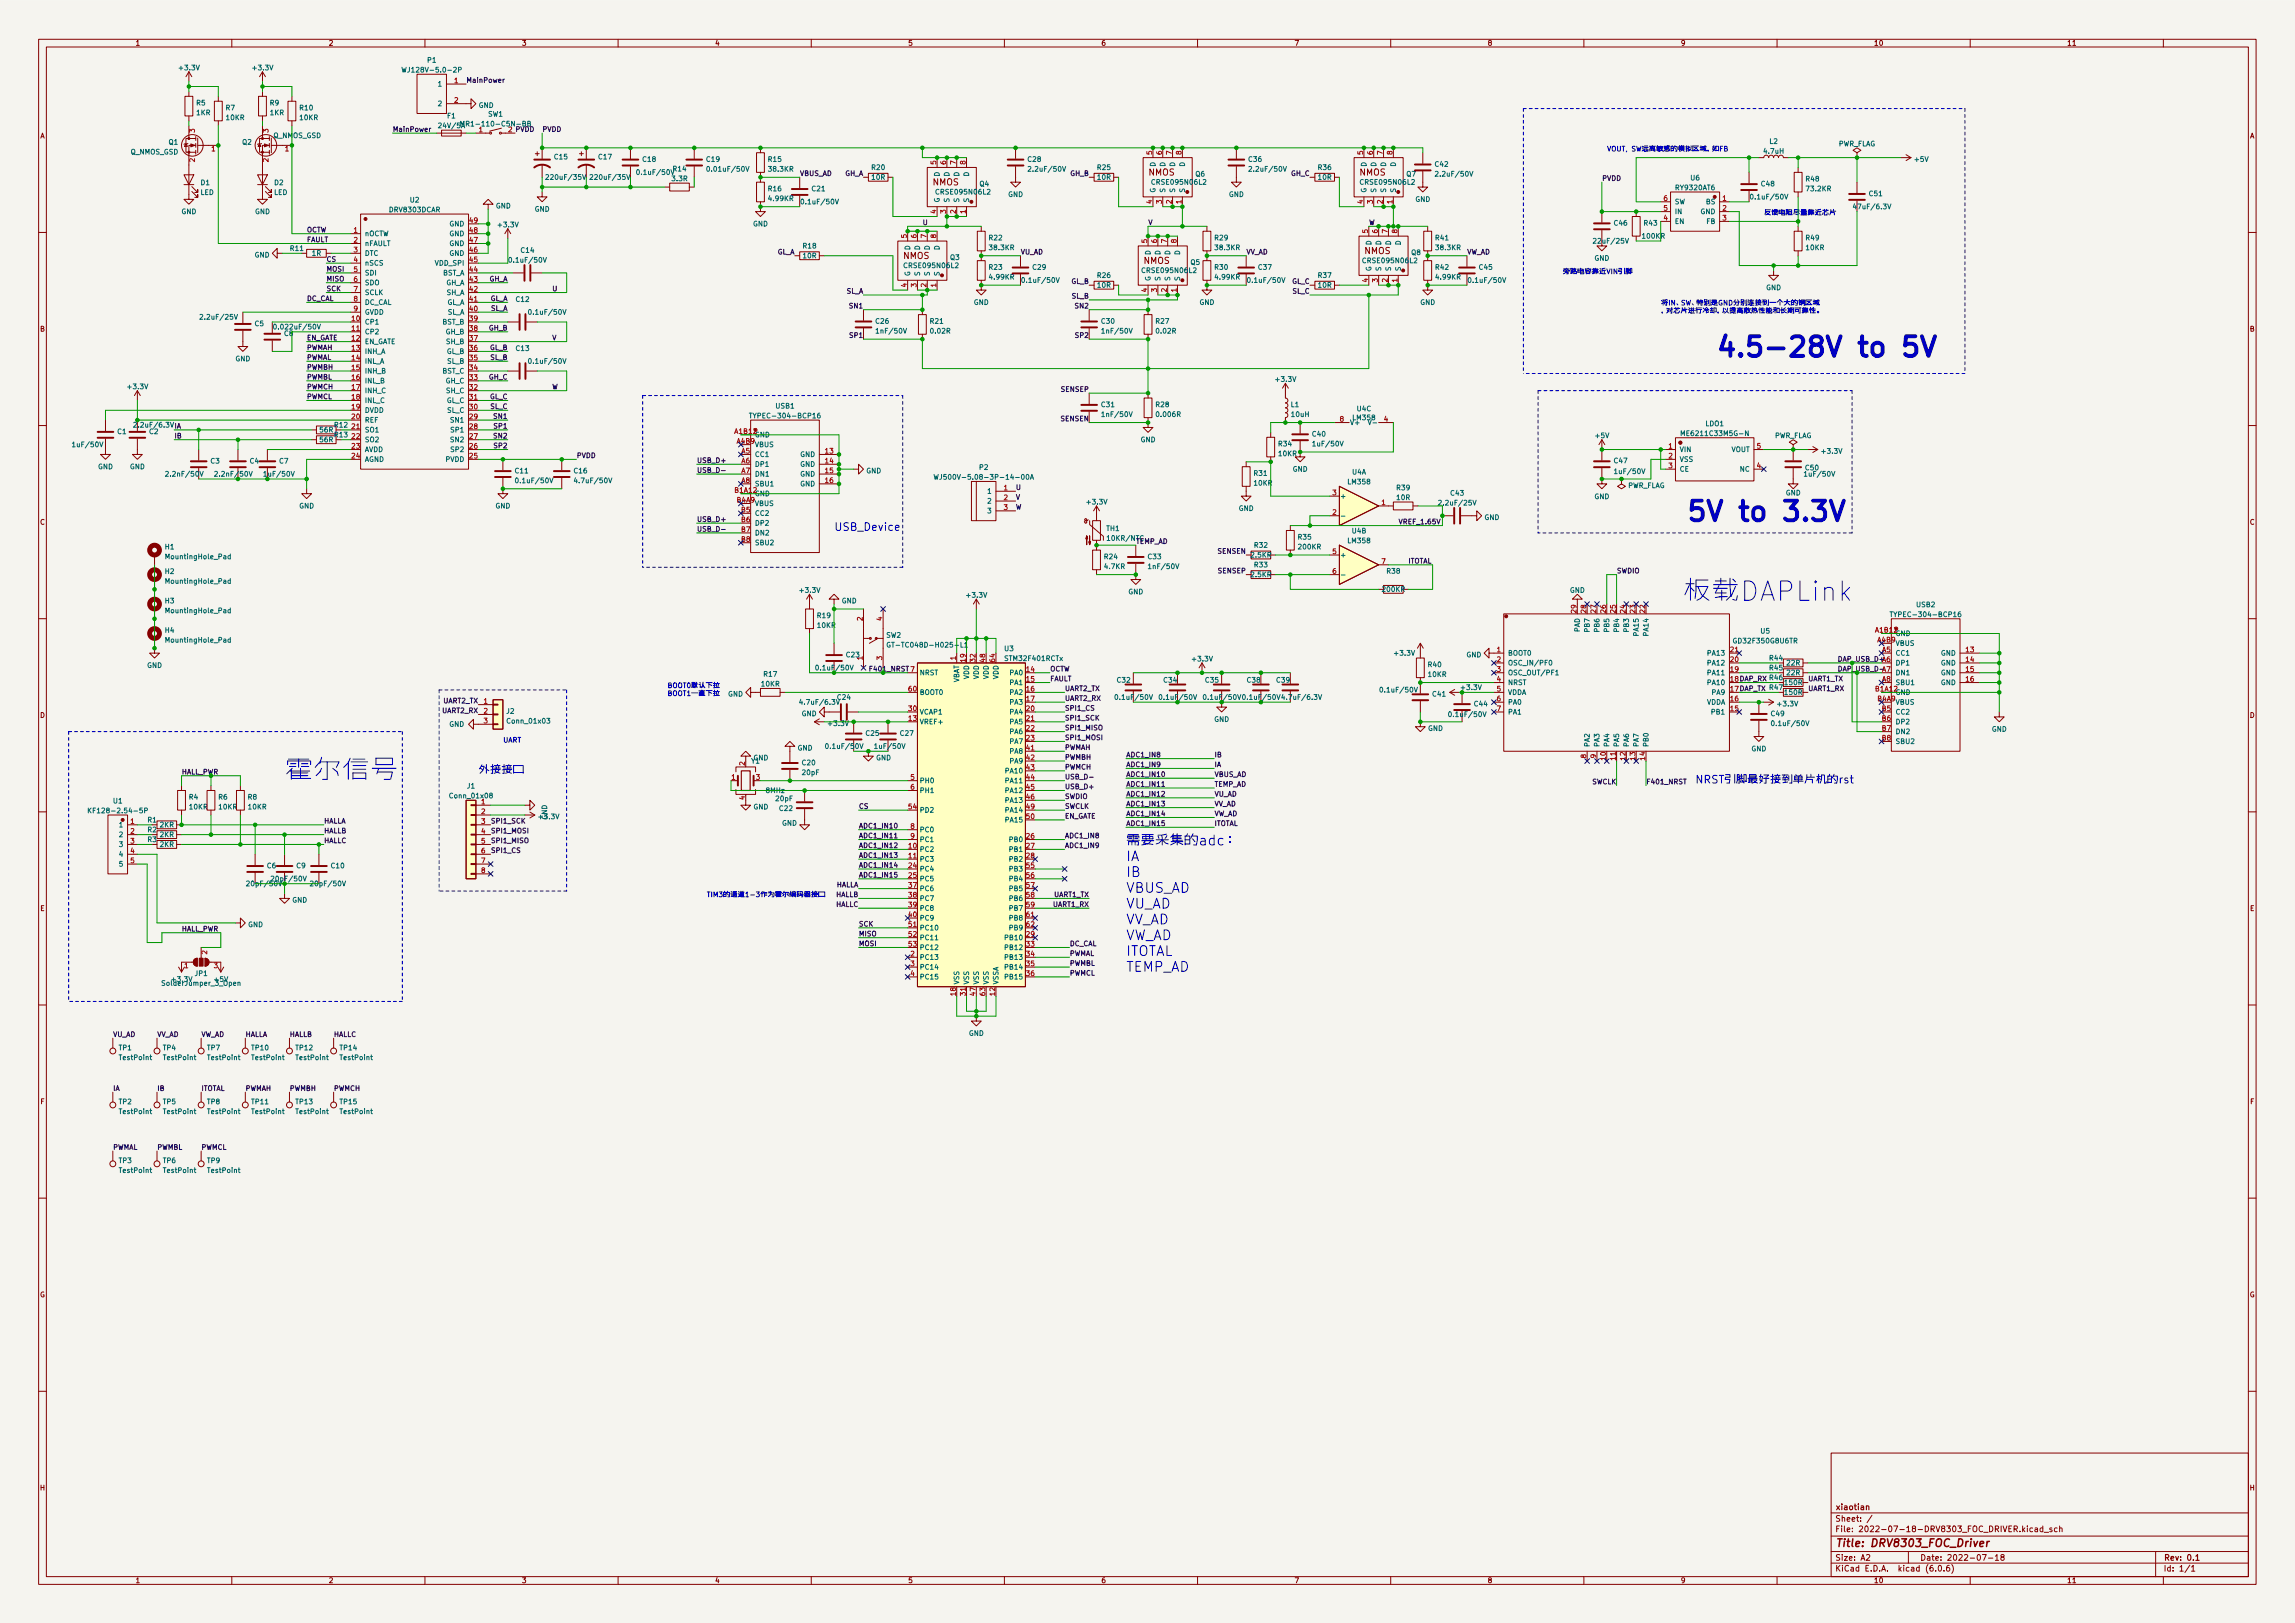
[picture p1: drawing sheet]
<svg xmlns="http://www.w3.org/2000/svg" width="594mm" height="420mm" viewBox="0 0 594 420" stroke-linecap="round" stroke-linejoin="round" font-family="sans-serif">
<defs><g id="words">
<g font-size="7.1" fill="#0000c2">
<text x="443.9" y="92.4">4.5-28V to 5V</text>
<text x="436.2" y="134.9">5V to 3.3V</text>
</g>
<g font-size="3.5" fill="#0000c2">
<text x="291.5" y="222.9">IA</text>
<text x="291.5" y="227">IB</text>
<text x="291.5" y="231.1">VBUS_AD</text>
<text x="291.5" y="235.2">VU_AD</text>
<text x="291.5" y="239.3">VV_AD</text>
<text x="291.5" y="243.4">VW_AD</text>
<text x="291.5" y="247.5">ITOTAL</text>
<text x="291.5" y="251.6">TEMP_AD</text>
</g>
<text font-size="2.8" fill="#0000c2" x="215.9" y="137.4">USB_Device</text>
<text font-size="2.8" fill="#840000" x="475" y="400.5">Title: DRV8303_FOC_Driver</text>
<g font-size="2.3" fill="#840000">
<text x="241.4" y="48">NMOS</text>
<text x="297.3" y="45.4">NMOS</text>
<text x="351.9" y="45.4">NMOS</text>
<text x="353.2" y="65.8">NMOS</text>
<text x="233.8" y="67">NMOS</text>
<text x="296" y="68.3">NMOS</text>
</g>
<g font-size="2.1" fill="#840000">
<text x="475" y="393.9">Sheet: /</text>
<text x="475" y="390.9">xiaotian</text>
<text x="475" y="396.6">File: 2022-07-18-DRV8303_FOC_DRIVER.kicad_sch</text>
<text x="475" y="406.8">KiCad E.D.A. kicad (6.0.6)</text>
<text x="475" y="404">Size: A2</text>
<text x="497" y="404">Date: 2022-07-18</text>
<text x="560" y="404">Rev: 0.1</text>
<text x="560" y="406.8">Id: 1/1</text>
</g>
<g font-size="1.8" fill="#840000">
<text x="35" y="11.8">1</text>
<text x="85" y="11.8">2</text>
<text x="135" y="11.8">3</text>
<text x="185" y="11.8">4</text>
<text x="235" y="11.8">5</text>
<text x="285" y="11.8">6</text>
<text x="335" y="11.8">7</text>
<text x="385" y="11.8">8</text>
<text x="435" y="11.8">9</text>
<text x="485" y="11.8">10</text>
<text x="535" y="11.8">11</text>
<text x="10.3" y="35.8">A</text>
<text x="582.4" y="35.8">A</text>
<text x="10.3" y="85.8">B</text>
<text x="582.4" y="85.8">B</text>
<text x="10.3" y="135.8">C</text>
<text x="582.4" y="135.8">C</text>
<text x="10.3" y="185.8">D</text>
<text x="582.4" y="185.8">D</text>
<text x="10.4" y="235.8">E</text>
<text x="582.4" y="235.8">E</text>
<text x="10.4" y="285.8">F</text>
<text x="582.5" y="285.8">F</text>
<text x="10.3" y="335.8">G</text>
<text x="582.3" y="335.8">G</text>
<text x="10.3" y="385.8">H</text>
<text x="582.4" y="385.8">H</text>
<text x="35" y="409.8">1</text>
<text x="85" y="409.8">2</text>
<text x="135" y="409.8">3</text>
<text x="185" y="409.8">4</text>
<text x="235" y="409.8">5</text>
<text x="285" y="409.8">6</text>
<text x="335" y="409.8">7</text>
<text x="385" y="409.8">8</text>
<text x="435" y="409.8">9</text>
<text x="485" y="409.8">10</text>
<text x="535" y="409.8">11</text>
</g>
<g font-size="1.8" fill="#006464">
<text x="110.7" y="16.2">P1</text>
<text x="46.6" y="18.2">+3.3V</text>
<text x="65.6" y="18.2">+3.3V</text>
<text x="105.5" y="18.7">WJ128V-5.0-2P</text>
<text x="113.6" y="22.4">1</text>
<text x="50.9" y="29.8">1KR</text>
<text x="50.9" y="27.3">R5</text>
<text x="58.5" y="28.5">R7</text>
<text x="69.9" y="29.8">1KR</text>
<text x="69.9" y="27.3">R9</text>
<text x="77.6" y="28.5">R10</text>
<text x="113.6" y="27.5">2</text>
<text x="123.9" y="27.9">GND</text>
<text x="58.6" y="31.1">10KR</text>
<text x="70.7" y="35.7">Q_NMOS_GSD</text>
<text x="77.6" y="31.1">10KR</text>
<text x="113.9" y="33.2">24V/5A</text>
<text x="115.8" y="30.6">F1</text>
<text x="121" y="32.7">MR1-110-C5N-BB</text>
<text x="126.4" y="30.2">SW1</text>
<text x="33.7" y="40">Q_NMOS_GSD</text>
<text x="43.7" y="37.4">Q1</text>
<text x="62.7" y="37.4">Q2</text>
<text x="143.6" y="41.2">C15</text>
<text x="155" y="41.2">C17</text>
<text x="166.4" y="41.9">C18</text>
<text x="182.9" y="41.9">C19</text>
<text x="198.9" y="41.9">R15</text>
<text x="266.1" y="41.9">C28</text>
<text x="323.3" y="41.9">C36</text>
<text x="456.7" y="39.8">4.7uH</text>
<text x="458.1" y="37.2">L2</text>
<text x="475.7" y="37.9">PWR_FLAG</text>
<text x="495.7" y="41.9">+5V</text>
<text x="52" y="47.9">D1</text>
<text x="71.1" y="47.9">D2</text>
<text x="142" y="46.5">220uF/35V</text>
<text x="153.5" y="46.5">220uF/35V</text>
<text x="165.5" y="45.3">0.1uF/50V</text>
<text x="174" y="46.9">3.3R</text>
<text x="174.3" y="44.3">R14</text>
<text x="183.7" y="44.4">0.01uF/50V</text>
<text x="199.1" y="44.4">38.3KR</text>
<text x="225.7" y="44">R20</text>
<text x="225.7" y="46.5">10R</text>
<text x="243.2" y="45.6" transform="rotate(-90 243.2 45.6)">D</text>
<text x="245.7" y="45.6" transform="rotate(-90 245.7 45.6)">D</text>
<text x="248.3" y="45.6" transform="rotate(-90 248.3 45.6)">D</text>
<text x="250.8" y="45.6" transform="rotate(-90 250.8 45.6)">D</text>
<text x="266.8" y="44.4">2.2uF/50V</text>
<text x="284.1" y="44">R25</text>
<text x="284.1" y="46.5">10R</text>
<text x="298.6" y="47.8">CRSE095N06L2</text>
<text x="299.1" y="43.1" transform="rotate(-90 299.1 43.1)">D</text>
<text x="301.6" y="43.1" transform="rotate(-90 301.6 43.1)">D</text>
<text x="304.2" y="43.1" transform="rotate(-90 304.2 43.1)">D</text>
<text x="306.7" y="43.1" transform="rotate(-90 306.7 43.1)">D</text>
<text x="309.5" y="45.7">Q6</text>
<text x="324" y="44.4">2.2uF/50V</text>
<text x="341.3" y="44">R36</text>
<text x="341.3" y="46.5">10R</text>
<text x="352.5" y="47.8">CRSE095N06L2</text>
<text x="353.7" y="43.1" transform="rotate(-90 353.7 43.1)">D</text>
<text x="356.2" y="43.1" transform="rotate(-90 356.2 43.1)">D</text>
<text x="358.8" y="43.1" transform="rotate(-90 358.8 43.1)">D</text>
<text x="361.3" y="43.1" transform="rotate(-90 361.3 43.1)">D</text>
<text x="364.1" y="45.7">Q7</text>
<text x="371.5" y="43.1">C42</text>
<text x="372.2" y="45.7">2.2uF/50V</text>
<text x="437.7" y="46.7">U6</text>
<text x="467.5" y="47">R48</text>
<text x="51.9" y="50.4">LED</text>
<text x="70.9" y="50.4">LED</text>
<text x="106.2" y="52.4">U2</text>
<text x="128.3" y="53.9">GND</text>
<text x="198.9" y="49.5">R16</text>
<text x="199.1" y="52">4.99KR</text>
<text x="208" y="52.9">0.1uF/50V</text>
<text x="210.2" y="49.5">C21</text>
<text x="242.7" y="50.3">CRSE095N06L2</text>
<text x="243.2" y="52.5" transform="rotate(-90 243.2 52.5)">G</text>
<text x="245.7" y="52.5" transform="rotate(-90 245.7 52.5)">S</text>
<text x="248.3" y="52.5" transform="rotate(-90 248.3 52.5)">S</text>
<text x="250.8" y="52.5" transform="rotate(-90 250.8 52.5)">S</text>
<text x="253.6" y="48.2">Q4</text>
<text x="260.9" y="51">GND</text>
<text x="299.1" y="50" transform="rotate(-90 299.1 50)">G</text>
<text x="301.6" y="50" transform="rotate(-90 301.6 50)">S</text>
<text x="304.2" y="50" transform="rotate(-90 304.2 50)">S</text>
<text x="306.7" y="50" transform="rotate(-90 306.7 50)">S</text>
<text x="318.1" y="51">GND</text>
<text x="353.7" y="50" transform="rotate(-90 353.7 50)">G</text>
<text x="356.2" y="50" transform="rotate(-90 356.2 50)">S</text>
<text x="358.8" y="50" transform="rotate(-90 358.8 50)">S</text>
<text x="361.3" y="50" transform="rotate(-90 361.3 50)">S</text>
<text x="366.3" y="52.2">GND</text>
<text x="433.5" y="52.9">SW</text>
<text x="433.9" y="49.2">RY9320AT6</text>
<text x="441.7" y="52.9">BS</text>
<text x="453.8" y="51.6">0.1uF/50V</text>
<text x="456" y="48.2">C48</text>
<text x="467.7" y="49.5">73.2KR</text>
<text x="483.9" y="50.8">C51</text>
<text x="46.9" y="55.4">GND</text>
<text x="66" y="55.4">GND</text>
<text x="100.9" y="54.9">DRV8303DCAR</text>
<text x="116.3" y="58.6">GND</text>
<text x="129.1" y="58.8">+3.3V</text>
<text x="138.4" y="54.8">GND</text>
<text x="194.9" y="58.6">GND</text>
<text x="417.9" y="58.4">C46</text>
<text x="425.6" y="58.4">R43</text>
<text x="433.5" y="58">EN</text>
<text x="433.5" y="55.4">IN</text>
<text x="440.2" y="55.4">GND</text>
<text x="441.8" y="58">FB</text>
<text x="480.4" y="54.1">47uF/6.3V</text>
<text x="75.2" y="64.9">R11</text>
<text x="94.4" y="61.1">nOCTW</text>
<text x="94.4" y="63.7">nFAULT</text>
<text x="116.3" y="63.7">GND</text>
<text x="116.3" y="61.1">GND</text>
<text x="134.9" y="65.4">C14</text>
<text x="207.9" y="64.3">R18</text>
<text x="235.6" y="64.7" transform="rotate(-90 235.6 64.7)">D</text>
<text x="238.1" y="64.7" transform="rotate(-90 238.1 64.7)">D</text>
<text x="240.7" y="64.7" transform="rotate(-90 240.7 64.7)">D</text>
<text x="243.2" y="64.7" transform="rotate(-90 243.2 64.7)">D</text>
<text x="256.1" y="62.2">R22</text>
<text x="256.2" y="64.7">38.3KR</text>
<text x="297.8" y="66" transform="rotate(-90 297.8 66)">D</text>
<text x="300.4" y="66" transform="rotate(-90 300.4 66)">D</text>
<text x="302.9" y="66" transform="rotate(-90 302.9 66)">D</text>
<text x="305.4" y="66" transform="rotate(-90 305.4 66)">D</text>
<text x="314.5" y="62.2">R29</text>
<text x="314.7" y="64.7">38.3KR</text>
<text x="355" y="63.4" transform="rotate(-90 355 63.4)">D</text>
<text x="357.5" y="63.4" transform="rotate(-90 357.5 63.4)">D</text>
<text x="360" y="63.4" transform="rotate(-90 360 63.4)">D</text>
<text x="362.6" y="63.4" transform="rotate(-90 362.6 63.4)">D</text>
<text x="371.7" y="62.2">R41</text>
<text x="371.8" y="64.7">38.3KR</text>
<text x="413.1" y="63">22uF/25V</text>
<text x="425.2" y="61.8">100KR</text>
<text x="467.5" y="64.7">10KR</text>
<text x="467.5" y="62.2">R49</text>
<text x="65.9" y="66.6">GND</text>
<text x="80.8" y="66.2">1R</text>
<text x="94.4" y="66.2">DTC</text>
<text x="94.4" y="68.7">nSCS</text>
<text x="94.4" y="71.3">SDI</text>
<text x="112.7" y="68.7">VDD_SPI</text>
<text x="114.5" y="71.3">BST_A</text>
<text x="116.3" y="66.2">GND</text>
<text x="132.4" y="68">0.1uF/50V</text>
<text x="207.9" y="66.8">10R</text>
<text x="234.4" y="69.4">CRSE095N06L2</text>
<text x="235.6" y="71.5" transform="rotate(-90 235.6 71.5)">G</text>
<text x="238.1" y="71.5" transform="rotate(-90 238.1 71.5)">S</text>
<text x="240.7" y="71.5" transform="rotate(-90 240.7 71.5)">S</text>
<text x="243.2" y="71.5" transform="rotate(-90 243.2 71.5)">S</text>
<text x="246" y="67.3">Q3</text>
<text x="256.1" y="69.8">R23</text>
<text x="267.4" y="69.8">C29</text>
<text x="284.1" y="71.9">R26</text>
<text x="296" y="70.7">CRSE095N06L2</text>
<text x="308.2" y="68.5">Q5</text>
<text x="314.5" y="69.8">R30</text>
<text x="325.8" y="69.8">C37</text>
<text x="341.3" y="71.9">R37</text>
<text x="353.2" y="68.1">CRSE095N06L2</text>
<text x="355" y="70.3" transform="rotate(-90 355 70.3)">G</text>
<text x="357.5" y="70.3" transform="rotate(-90 357.5 70.3)">S</text>
<text x="360" y="70.3" transform="rotate(-90 360 70.3)">S</text>
<text x="362.6" y="70.3" transform="rotate(-90 362.6 70.3)">S</text>
<text x="365.4" y="66">Q8</text>
<text x="371.7" y="69.8">R42</text>
<text x="383" y="69.8">C45</text>
<text x="412.7" y="67.5">GND</text>
<text x="94.4" y="73.8">SDO</text>
<text x="94.4" y="76.4">SCLK</text>
<text x="115.4" y="73.8">GH_A</text>
<text x="115.6" y="76.4">SH_A</text>
<text x="256.2" y="72.4">4.99KR</text>
<text x="265.2" y="73.2">0.1uF/50V</text>
<text x="284.1" y="74.5">10R</text>
<text x="297.8" y="72.8" transform="rotate(-90 297.8 72.8)">G</text>
<text x="300.4" y="72.8" transform="rotate(-90 300.4 72.8)">S</text>
<text x="302.9" y="72.8" transform="rotate(-90 302.9 72.8)">S</text>
<text x="305.4" y="72.8" transform="rotate(-90 305.4 72.8)">S</text>
<text x="314.7" y="72.4">4.99KR</text>
<text x="323.6" y="73.2">0.1uF/50V</text>
<text x="341.3" y="74.5">10R</text>
<text x="371.8" y="72.4">4.99KR</text>
<text x="380.7" y="73.2">0.1uF/50V</text>
<text x="457.1" y="75.1">GND</text>
<text x="52.4" y="82.7">2.2uF/25V</text>
<text x="94.4" y="84">CP1</text>
<text x="94.4" y="78.9">DC_CAL</text>
<text x="94.4" y="81.4">GVDD</text>
<text x="114.5" y="84">BST_B</text>
<text x="115.6" y="78.9">GL_A</text>
<text x="115.7" y="81.4">SL_A</text>
<text x="133.6" y="78.1">C12</text>
<text x="137.5" y="81.4">0.1uF/50V</text>
<text x="226.7" y="83.8">C26</text>
<text x="240.8" y="83.8">R21</text>
<text x="252" y="78.9">GND</text>
<text x="285.2" y="83.8">C30</text>
<text x="299.3" y="83.8">R27</text>
<text x="310.5" y="78.9">GND</text>
<text x="367.6" y="78.9">GND</text>
<text x="66" y="84.4">C5</text>
<text x="71.7" y="85.3">0.022uF/50V</text>
<text x="73.6" y="87">C8</text>
<text x="94.4" y="86.5">CP2</text>
<text x="94.4" y="89.1">EN_GATE</text>
<text x="115.4" y="86.5">GH_B</text>
<text x="115.6" y="89.1">SH_B</text>
<text x="227.3" y="86.3">1nF/50V</text>
<text x="241" y="86.3">0.02R</text>
<text x="285.7" y="86.3">1nF/50V</text>
<text x="299.4" y="86.3">0.02R</text>
<text x="60.9" y="93.5">GND</text>
<text x="94.4" y="91.6">INH_A</text>
<text x="94.4" y="94.1">INL_A</text>
<text x="115.6" y="91.6">GL_B</text>
<text x="115.7" y="94.1">SL_B</text>
<text x="133.6" y="90.8">C13</text>
<text x="137.5" y="94.1">0.1uF/50V</text>
<text x="33.2" y="100.7">+3.3V</text>
<text x="94.4" y="96.7">INH_B</text>
<text x="94.4" y="99.2">INL_B</text>
<text x="94.4" y="101.8">INH_C</text>
<text x="114.5" y="96.7">BST_C</text>
<text x="115.4" y="99.2">GH_C</text>
<text x="115.6" y="101.8">SH_C</text>
<text x="330.4" y="98.8">+3.3V</text>
<text x="94.4" y="104.3">INL_C</text>
<text x="94.4" y="106.8">DVDD</text>
<text x="115.6" y="104.3">GL_C</text>
<text x="115.7" y="106.8">SL_C</text>
<text x="200.8" y="105.7">USB1</text>
<text x="285.2" y="105.4">C31</text>
<text x="285.7" y="107.9">1nF/50V</text>
<text x="299.3" y="105.4">R28</text>
<text x="299.5" y="107.9">0.006R</text>
<text x="334.2" y="105.4">L1</text>
<text x="334.4" y="107.9">10uH</text>
<text x="351.3" y="106.5">U4C</text>
<text x="30.4" y="112.4">C1</text>
<text x="38.7" y="112.4">C2</text>
<text x="82.8" y="111.9">56R</text>
<text x="86.6" y="110.7">R12</text>
<text x="86.6" y="113.2">R13</text>
<text x="94.4" y="109.4">REF</text>
<text x="94.4" y="111.9">SO1</text>
<text x="116.8" y="109.4">SN1</text>
<text x="116.9" y="111.9">SP1</text>
<text x="195.3" y="113.2">GND</text>
<text x="195.3" y="108.3">TYPEC-304-BCP16</text>
<text x="339.8" y="113">C40</text>
<text x="349.4" y="110">V+</text>
<text x="350.3" y="108.8">LM358</text>
<text x="413.1" y="113.4">+5V</text>
<text x="436.1" y="112.8">ME6211C33M5G-N</text>
<text x="441.5" y="110.3">LDO1</text>
<text x="459.2" y="113.4">PWR_FLAG</text>
<text x="19.2" y="115.7">1uF/50V</text>
<text x="54.5" y="120">C3</text>
<text x="64.7" y="120">C4</text>
<text x="72.3" y="120">C7</text>
<text x="82.8" y="114.5">56R</text>
<text x="94.4" y="114.5">SO2</text>
<text x="94.4" y="117">AVDD</text>
<text x="94.4" y="119.5">AGND</text>
<text x="115.4" y="119.5">PVDD</text>
<text x="116.8" y="114.5">SN2</text>
<text x="116.9" y="117">SP2</text>
<text x="195.3" y="115.7">VBUS</text>
<text x="195.3" y="118.3">CC1</text>
<text x="207.1" y="118.3">GND</text>
<text x="295.2" y="114.5">GND</text>
<text x="331" y="118.1">10KR</text>
<text x="331" y="115.5">R34</text>
<text x="340.3" y="115.5">1uF/50V</text>
<text x="417.9" y="119.9">C47</text>
<text x="434.7" y="117">VIN</text>
<text x="434.7" y="119.5">VSS</text>
<text x="448.1" y="117">VOUT</text>
<text x="471.8" y="117.4">+3.3V</text>
<text x="25.3" y="121.5">GND</text>
<text x="33.6" y="121.5">GND</text>
<text x="43.5" y="123.4">2.2nF/50V</text>
<text x="56.2" y="123.4">2.2nF/50V</text>
<text x="68.8" y="123.4">1uF/50V</text>
<text x="133.4" y="122.5">C11</text>
<text x="134.1" y="125.1">0.1uF/50V</text>
<text x="148.6" y="122.5">C16</text>
<text x="149.3" y="125.1">4.7uF/50V</text>
<text x="195.3" y="120.8">DP1</text>
<text x="195.3" y="123.4">DN1</text>
<text x="195.3" y="125.9">SBU1</text>
<text x="207.1" y="120.8">GND</text>
<text x="207.1" y="123.4">GND</text>
<text x="207.1" y="125.9">GND</text>
<text x="224.2" y="122.5">GND</text>
<text x="244.7" y="124.2">WJ500V-5.08-3P-14-00A</text>
<text x="253.6" y="121.6">P2</text>
<text x="324.7" y="125.7">10KR</text>
<text x="324.7" y="123.2">R31</text>
<text x="334.6" y="122.1">GND</text>
<text x="349" y="125.4">LM358</text>
<text x="350" y="122.8">U4A</text>
<text x="418.4" y="122.7">1uF/50V</text>
<text x="434.7" y="122.1">CE</text>
<text x="450.5" y="122.1">NC</text>
<text x="467.4" y="121.7">C50</text>
<text x="467.6" y="123.4">1uF/50V</text>
<text x="77.4" y="131.6">GND</text>
<text x="128.2" y="131.6">GND</text>
<text x="195.3" y="128.4">GND</text>
<text x="195.3" y="131">VBUS</text>
<text x="255.8" y="127.8">1</text>
<text x="255.8" y="130.3">2</text>
<text x="281.5" y="130.6">+3.3V</text>
<text x="346.8" y="129.1">+</text>
<text x="361.6" y="126.9">R39</text>
<text x="361.6" y="129.4">10R</text>
<text x="373.1" y="130.8">2.2uF/25V</text>
<text x="375.6" y="128.3">C43</text>
<text x="412.7" y="129.2">GND</text>
<text x="421.2" y="126.3">PWR_FLAG</text>
<text x="462.2" y="128.2">GND</text>
<text x="195.3" y="133.5">CC2</text>
<text x="195.3" y="136.1">DP2</text>
<text x="255.8" y="132.9">3</text>
<text x="286.4" y="137.4">TH1</text>
<text x="320.6" y="132.2">GND</text>
<text x="384.2" y="134.6">GND</text>
<text x="42.8" y="142.2">H1</text>
<text x="195.3" y="138.6">DN2</text>
<text x="195.3" y="141.1">SBU2</text>
<text x="324.8" y="141.8">R32</text>
<text x="336.1" y="139.7">R35</text>
<text x="336.2" y="142.2">200KR</text>
<text x="349" y="140.6">LM358</text>
<text x="350" y="138.1">U4B</text>
<text x="42.8" y="148.6">H2</text>
<text x="43.3" y="144.7">MountingHole_Pad</text>
<text x="285.9" y="144.7">R24</text>
<text x="286" y="147.3">4.7KR</text>
<text x="297.2" y="144.7">C33</text>
<text x="297.8" y="147.3">1nF/50V</text>
<text x="323.9" y="149.4">2.5KR</text>
<text x="323.9" y="144.3">2.5KR</text>
<text x="324.8" y="146.9">R33</text>
<text x="346.8" y="144.3">+</text>
<text x="359.1" y="148.5">R38</text>
<text x="43.3" y="151.1">MountingHole_Pad</text>
<text x="207.2" y="153.4">+3.3V</text>
<text x="250.4" y="154.7">+3.3V</text>
<text x="292" y="153.8">GND</text>
<text x="357.9" y="153.2">200KR</text>
<text x="406.3" y="153.4">GND</text>
<text x="42.8" y="156.2">H3</text>
<text x="43.3" y="158.7">MountingHole_Pad</text>
<text x="211.6" y="160">R19</text>
<text x="217.9" y="156.2">GND</text>
<text x="490.6" y="159.7">TYPEC-304-BCP16</text>
<text x="496.1" y="157.2">USB2</text>
<text x="42.8" y="163.8">H4</text>
<text x="43.3" y="166.3">MountingHole_Pad</text>
<text x="211.6" y="162.5">10KR</text>
<text x="229.4" y="165.1">SW2</text>
<text x="231.5" y="167.6">GT-TC048D-H025-L1</text>
<text x="408.9" y="163.7" transform="rotate(-90 408.9 163.7)">PAD</text>
<text x="411.5" y="163.4" transform="rotate(-90 411.5 163.4)">PB7</text>
<text x="414" y="163.4" transform="rotate(-90 414 163.4)">PB6</text>
<text x="416.6" y="163.4" transform="rotate(-90 416.6 163.4)">PB5</text>
<text x="419.1" y="163.4" transform="rotate(-90 419.1 163.4)">PB4</text>
<text x="421.6" y="163.4" transform="rotate(-90 421.6 163.4)">PB3</text>
<text x="424.2" y="164.4" transform="rotate(-90 424.2 164.4)">PA15</text>
<text x="426.7" y="164.4" transform="rotate(-90 426.7 164.4)">PA14</text>
<text x="449.1" y="166.5">GD32F350G8U6TR</text>
<text x="455.8" y="164">U5</text>
<text x="490.6" y="164.6">GND</text>
<text x="490.6" y="167.2">VBUS</text>
<text x="38" y="172.9">GND</text>
<text x="211.8" y="173.5">0.1uF/50V</text>
<text x="219.1" y="170.1">C23</text>
<text x="260" y="168.6">U3</text>
<text x="260.4" y="171.1">STM32F401RCTx</text>
<text x="308.8" y="171.2">+3.3V</text>
<text x="361.1" y="169.7">+3.3V</text>
<text x="369.7" y="172.7">R40</text>
<text x="379.6" y="170.1">GND</text>
<text x="390.3" y="169.7">BOOT0</text>
<text x="390.3" y="172.3">OSC_IN/PF0</text>
<text x="442.2" y="172.3">PA12</text>
<text x="442.2" y="169.7">PA13</text>
<text x="458.1" y="171">R44</text>
<text x="458.1" y="173.5">R45</text>
<text x="462.6" y="172.3">22R</text>
<text x="490.6" y="169.7">CC1</text>
<text x="490.6" y="172.3">DP1</text>
<text x="502.4" y="169.7">GND</text>
<text x="502.4" y="172.3">GND</text>
<text x="197.1" y="177.7">10KR</text>
<text x="197.8" y="175.2">R17</text>
<text x="238" y="179.9">BOOT0</text>
<text x="238" y="174.8">NRST</text>
<text x="248.3" y="176.9" transform="rotate(-90 248.3 176.9)">VBAT</text>
<text x="250.8" y="175.9" transform="rotate(-90 250.8 175.9)">VDD</text>
<text x="253.4" y="175.9" transform="rotate(-90 253.4 175.9)">VDD</text>
<text x="255.9" y="175.9" transform="rotate(-90 255.9 175.9)">VDD</text>
<text x="258.4" y="175.9" transform="rotate(-90 258.4 175.9)">VDD</text>
<text x="261.5" y="174.8">PA0</text>
<text x="261.5" y="177.3">PA1</text>
<text x="261.5" y="179.9">PA2</text>
<text x="289.2" y="176.7">C32</text>
<text x="301.3" y="176.7">C34</text>
<text x="312.1" y="176.7">C35</text>
<text x="322.9" y="176.7">C38</text>
<text x="330.5" y="176.7">C39</text>
<text x="357.9" y="179.2">0.1uF/50V</text>
<text x="369.7" y="175.2">10KR</text>
<text x="378.4" y="178.6">+3.3V</text>
<text x="390.3" y="174.8">OSC_OUT/PF1</text>
<text x="390.3" y="177.3">NRST</text>
<text x="390.3" y="179.9">VDDA</text>
<text x="442.2" y="177.3">PA10</text>
<text x="442.2" y="174.8">PA11</text>
<text x="443.2" y="179.9">PA9</text>
<text x="462.1" y="177.3">150R</text>
<text x="462.1" y="179.9">150R</text>
<text x="462.6" y="174.8">22R</text>
<text x="490.6" y="174.8">DN1</text>
<text x="490.6" y="177.3">SBU1</text>
<text x="490.6" y="179.9">GND</text>
<text x="502.4" y="174.8">GND</text>
<text x="502.4" y="177.3">GND</text>
<text x="131.1" y="184.8">J2</text>
<text x="188.4" y="180.3">GND</text>
<text x="207.5" y="185.4">GND</text>
<text x="207.7" y="182.4">4.7uF/6.3V</text>
<text x="216.8" y="181.1">C24</text>
<text x="238" y="185">VCAP1</text>
<text x="261.5" y="182.4">PA3</text>
<text x="261.5" y="185">PA4</text>
<text x="289.3" y="181.1">0.1uF/50V</text>
<text x="300.7" y="181.1">0.1uF/50V</text>
<text x="312.2" y="181.1">0.1uF/50V</text>
<text x="322.3" y="181.1">0.1uF/50V</text>
<text x="332.5" y="181.1">4.7uF/6.3V</text>
<text x="370.9" y="180.3">C41</text>
<text x="375.7" y="185.6">0.1uF/50V</text>
<text x="381.7" y="182.8">C44</text>
<text x="390.3" y="182.4">PA0</text>
<text x="390.3" y="185">PA1</text>
<text x="441.6" y="182.4">VDDA</text>
<text x="443.2" y="185">PB1</text>
<text x="458.5" y="185.4">C49</text>
<text x="460.3" y="182.8">+3.3V</text>
<text x="490.6" y="182.4">VBUS</text>
<text x="490.6" y="185">CC2</text>
<text x="116.3" y="188.1">GND</text>
<text x="131.6" y="187.3">Conn_01x03</text>
<text x="214.6" y="187.9">+3.3V</text>
<text x="224.2" y="190.5">C25</text>
<text x="233.1" y="190.5">C27</text>
<text x="238" y="187.5">VREF+</text>
<text x="261.5" y="187.5">PA5</text>
<text x="261.5" y="190">PA6</text>
<text x="314.3" y="186.9">GND</text>
<text x="369.6" y="189.2">GND</text>
<text x="459.2" y="187.9">0.1uF/50V</text>
<text x="490.6" y="187.5">DP2</text>
<text x="490.6" y="190">DN2</text>
<text x="515.6" y="189.4">GND</text>
<text x="194.5" y="197.7">Y1</text>
<text x="195" y="196.8">GND</text>
<text x="206.4" y="194.3">GND</text>
<text x="214.4" y="193.8">0.1uF/50V</text>
<text x="226.7" y="196.8">GND</text>
<text x="226.9" y="193.8">1uF/50V</text>
<text x="261.5" y="192.6">PA7</text>
<text x="261.5" y="195.1">PA8</text>
<text x="261.5" y="197.7">PA9</text>
<text x="411.5" y="193.5" transform="rotate(-90 411.5 193.5)">PA2</text>
<text x="414" y="193.5" transform="rotate(-90 414 193.5)">PA3</text>
<text x="416.6" y="193.5" transform="rotate(-90 416.6 193.5)">PA4</text>
<text x="419.1" y="193.5" transform="rotate(-90 419.1 193.5)">PA5</text>
<text x="421.6" y="193.5" transform="rotate(-90 421.6 193.5)">PA6</text>
<text x="424.2" y="193.5" transform="rotate(-90 424.2 193.5)">PA7</text>
<text x="426.7" y="193.5" transform="rotate(-90 426.7 193.5)">PB0</text>
<text x="453.3" y="194.5">GND</text>
<text x="490.6" y="192.6">SBU2</text>
<text x="207.7" y="198.1">C20</text>
<text x="207.7" y="200.6">20pF</text>
<text x="238" y="202.7">PH0</text>
<text x="260.5" y="200.2">PA10</text>
<text x="260.5" y="202.7">PA11</text>
<text x="29.3" y="208">U1</text>
<text x="49" y="207">R4</text>
<text x="49.1" y="209.5">10KR</text>
<text x="56.6" y="207">R6</text>
<text x="56.7" y="209.5">10KR</text>
<text x="64.2" y="207">R8</text>
<text x="64.3" y="209.5">10KR</text>
<text x="116.7" y="206.7">Conn_01x08</text>
<text x="120.9" y="204.1">J1</text>
<text x="195" y="209.5">GND</text>
<text x="198.4" y="205.3">8MHz</text>
<text x="200.9" y="207.4">20pF</text>
<text x="201.8" y="209.9">C22</text>
<text x="238" y="205.3">PH1</text>
<text x="260.5" y="205.3">PA12</text>
<text x="260.5" y="207.8">PA13</text>
<text x="24.4" y="210.5">KF128-2.54-5P</text>
<text x="31" y="214.2">1</text>
<text x="38.2" y="215.4">R2</text>
<text x="38.2" y="212.9">R1</text>
<text x="41.4" y="214.2">2KR</text>
<text x="139.7" y="212.1">+3.3V</text>
<text x="141.6" y="212.2" transform="rotate(-90 141.6 212.2)">GND</text>
<text x="202.4" y="213.7">GND</text>
<text x="238" y="210.4">PD2</text>
<text x="238" y="215.4">PC0</text>
<text x="260.5" y="210.4">PA14</text>
<text x="260.5" y="212.9">PA15</text>
<text x="31" y="216.7">2</text>
<text x="31" y="219.2">3</text>
<text x="31" y="221.8">4</text>
<text x="38.2" y="218">R3</text>
<text x="41.4" y="216.7">2KR</text>
<text x="41.4" y="219.2">2KR</text>
<text x="238" y="220.5">PC2</text>
<text x="238" y="218">PC1</text>
<text x="261.5" y="218">PB0</text>
<text x="261.5" y="220.5">PB1</text>
<text x="31" y="224.3">5</text>
<text x="69.1" y="224.8">C6</text>
<text x="76.8" y="224.8">C9</text>
<text x="85.8" y="224.8">C10</text>
<text x="238" y="223.1">PC3</text>
<text x="238" y="225.6">PC4</text>
<text x="261.5" y="223.1">PB2</text>
<text x="261.5" y="225.6">PB3</text>
<text x="64.4" y="229.4">20pF/50V</text>
<text x="70.8" y="228.1">20pF/50V</text>
<text x="75.6" y="233.6">GND</text>
<text x="81" y="229.4">20pF/50V</text>
<text x="238" y="228.1">PC5</text>
<text x="238" y="230.7">PC6</text>
<text x="238" y="233.2">PC7</text>
<text x="261.5" y="228.1">PB4</text>
<text x="261.5" y="230.7">PB5</text>
<text x="261.5" y="233.2">PB6</text>
<text x="64.2" y="240">GND</text>
<text x="238" y="235.8">PC8</text>
<text x="238" y="238.3">PC9</text>
<text x="261.5" y="235.8">PB7</text>
<text x="261.5" y="238.3">PB8</text>
<text x="238" y="240.8">PC10</text>
<text x="238" y="243.4">PC11</text>
<text x="238" y="245.9">PC12</text>
<text x="260.5" y="243.4">PB10</text>
<text x="260.5" y="245.9">PB12</text>
<text x="261.5" y="240.8">PB9</text>
<text x="238" y="248.5">PC13</text>
<text x="238" y="251">PC14</text>
<text x="260.5" y="248.5">PB13</text>
<text x="260.5" y="251">PB14</text>
<text x="42.4" y="255.2">SolderJumper_3_Open</text>
<text x="44.7" y="254.2">+3.3V</text>
<text x="50.5" y="252.6">JP1</text>
<text x="55.6" y="254.2">+5V</text>
<text x="238" y="253.5">PC15</text>
<text x="248.3" y="254.9" transform="rotate(-90 248.3 254.9)">VSS</text>
<text x="250.8" y="254.9" transform="rotate(-90 250.8 254.9)">VSS</text>
<text x="253.4" y="254.9" transform="rotate(-90 253.4 254.9)">VSS</text>
<text x="255.9" y="254.9" transform="rotate(-90 255.9 254.9)">VSS</text>
<text x="258.4" y="254.9" transform="rotate(-90 258.4 254.9)">VSSA</text>
<text x="260.5" y="253.5">PB15</text>
<text x="250.8" y="268.1">GND</text>
<text x="30.8" y="271.9">TP1</text>
<text x="31" y="274.4">TestPoint</text>
<text x="42.2" y="271.9">TP4</text>
<text x="42.4" y="274.4">TestPoint</text>
<text x="53.6" y="271.9">TP7</text>
<text x="53.9" y="274.4">TestPoint</text>
<text x="65.2" y="271.9">TP10</text>
<text x="65.3" y="274.4">TestPoint</text>
<text x="76.6" y="271.9">TP12</text>
<text x="76.7" y="274.4">TestPoint</text>
<text x="88.1" y="271.9">TP14</text>
<text x="88.2" y="274.4">TestPoint</text>
<text x="30.8" y="285.8">TP2</text>
<text x="42.2" y="285.8">TP5</text>
<text x="53.6" y="285.8">TP8</text>
<text x="65.2" y="285.8">TP11</text>
<text x="76.6" y="285.8">TP13</text>
<text x="88.1" y="285.8">TP15</text>
<text x="31" y="288.4">TestPoint</text>
<text x="42.4" y="288.4">TestPoint</text>
<text x="53.9" y="288.4">TestPoint</text>
<text x="65.3" y="288.4">TestPoint</text>
<text x="76.7" y="288.4">TestPoint</text>
<text x="88.2" y="288.4">TestPoint</text>
<text x="30.8" y="301.1">TP3</text>
<text x="31" y="303.6">TestPoint</text>
<text x="42.2" y="301.1">TP6</text>
<text x="42.4" y="303.6">TestPoint</text>
<text x="53.6" y="301.1">TP9</text>
<text x="53.9" y="303.6">TestPoint</text>
</g>
<g font-size="1.8" fill="#a90000">
<text x="117.6" y="21.5">1</text>
<text x="117.6" y="26.6">2</text>
<text x="50.4" y="34.3" transform="rotate(-90 50.4 34.3)">3</text>
<text x="69.5" y="34.3" transform="rotate(-90 69.5 34.3)">3</text>
<text x="124" y="34.2">1</text>
<text x="50.4" y="41.9" transform="rotate(-90 50.4 41.9)">2</text>
<text x="54.8" y="39.2">1</text>
<text x="69.5" y="41.9" transform="rotate(-90 69.5 41.9)">2</text>
<text x="73.8" y="39.2">1</text>
<text x="298.2" y="40" transform="rotate(-90 298.2 40)">5</text>
<text x="300.7" y="40" transform="rotate(-90 300.7 40)">6</text>
<text x="303.3" y="40" transform="rotate(-90 303.3 40)">7</text>
<text x="305.8" y="40" transform="rotate(-90 305.8 40)">8</text>
<text x="352.8" y="40" transform="rotate(-90 352.8 40)">5</text>
<text x="355.3" y="40" transform="rotate(-90 355.3 40)">6</text>
<text x="357.9" y="40" transform="rotate(-90 357.9 40)">7</text>
<text x="360.4" y="40" transform="rotate(-90 360.4 40)">8</text>
<text x="242.3" y="42.6" transform="rotate(-90 242.3 42.6)">5</text>
<text x="244.9" y="42.6" transform="rotate(-90 244.9 42.6)">6</text>
<text x="247.4" y="42.6" transform="rotate(-90 247.4 42.6)">7</text>
<text x="249.9" y="42.6" transform="rotate(-90 249.9 42.6)">8</text>
<text x="298.2" y="52.7" transform="rotate(-90 298.2 52.7)">4</text>
<text x="300.7" y="52.7" transform="rotate(-90 300.7 52.7)">3</text>
<text x="303.3" y="52.7" transform="rotate(-90 303.3 52.7)">2</text>
<text x="305.8" y="52.7" transform="rotate(-90 305.8 52.7)">1</text>
<text x="352.8" y="52.7" transform="rotate(-90 352.8 52.7)">4</text>
<text x="355.3" y="52.7" transform="rotate(-90 355.3 52.7)">3</text>
<text x="357.9" y="52.7" transform="rotate(-90 357.9 52.7)">2</text>
<text x="360.4" y="52.7" transform="rotate(-90 360.4 52.7)">1</text>
<text x="430.7" y="52">6</text>
<text x="445.9" y="52">1</text>
<text x="121.6" y="57.7">49</text>
<text x="242.3" y="55.3" transform="rotate(-90 242.3 55.3)">4</text>
<text x="244.9" y="55.3" transform="rotate(-90 244.9 55.3)">3</text>
<text x="247.4" y="55.3" transform="rotate(-90 247.4 55.3)">2</text>
<text x="249.9" y="55.3" transform="rotate(-90 249.9 55.3)">1</text>
<text x="430.7" y="57.1">4</text>
<text x="430.7" y="54.5">5</text>
<text x="445.9" y="54.5">2</text>
<text x="445.9" y="57.1">3</text>
<text x="91.6" y="60.2">1</text>
<text x="91.6" y="62.8">2</text>
<text x="91.6" y="65.3">3</text>
<text x="121.6" y="65.3">46</text>
<text x="121.6" y="62.8">47</text>
<text x="121.6" y="60.2">48</text>
<text x="234.7" y="61.6" transform="rotate(-90 234.7 61.6)">5</text>
<text x="237.2" y="61.6" transform="rotate(-90 237.2 61.6)">6</text>
<text x="239.8" y="61.6" transform="rotate(-90 239.8 61.6)">7</text>
<text x="242.3" y="61.6" transform="rotate(-90 242.3 61.6)">8</text>
<text x="296.9" y="62.9" transform="rotate(-90 296.9 62.9)">5</text>
<text x="299.5" y="62.9" transform="rotate(-90 299.5 62.9)">6</text>
<text x="302" y="62.9" transform="rotate(-90 302 62.9)">7</text>
<text x="304.5" y="62.9" transform="rotate(-90 304.5 62.9)">8</text>
<text x="354.1" y="60.4" transform="rotate(-90 354.1 60.4)">5</text>
<text x="356.6" y="60.4" transform="rotate(-90 356.6 60.4)">6</text>
<text x="359.2" y="60.4" transform="rotate(-90 359.2 60.4)">7</text>
<text x="361.7" y="60.4" transform="rotate(-90 361.7 60.4)">8</text>
<text x="91.6" y="67.9">4</text>
<text x="91.6" y="70.4">5</text>
<text x="121.6" y="70.4">44</text>
<text x="121.6" y="67.9">45</text>
<text x="91.6" y="72.9">6</text>
<text x="91.6" y="75.5">7</text>
<text x="121.6" y="75.5">42</text>
<text x="121.6" y="72.9">43</text>
<text x="234.7" y="74.3" transform="rotate(-90 234.7 74.3)">4</text>
<text x="237.2" y="74.3" transform="rotate(-90 237.2 74.3)">3</text>
<text x="239.8" y="74.3" transform="rotate(-90 239.8 74.3)">2</text>
<text x="242.3" y="74.3" transform="rotate(-90 242.3 74.3)">1</text>
<text x="296.9" y="75.6" transform="rotate(-90 296.9 75.6)">4</text>
<text x="299.5" y="75.6" transform="rotate(-90 299.5 75.6)">3</text>
<text x="302" y="75.6" transform="rotate(-90 302 75.6)">2</text>
<text x="304.5" y="75.6" transform="rotate(-90 304.5 75.6)">1</text>
<text x="354.1" y="73.1" transform="rotate(-90 354.1 73.1)">4</text>
<text x="356.6" y="73.1" transform="rotate(-90 356.6 73.1)">3</text>
<text x="359.2" y="73.1" transform="rotate(-90 359.2 73.1)">2</text>
<text x="361.7" y="73.1" transform="rotate(-90 361.7 73.1)">1</text>
<text x="91.1" y="83.1">10</text>
<text x="91.6" y="78">8</text>
<text x="91.6" y="80.6">9</text>
<text x="121.6" y="83.1">39</text>
<text x="121.6" y="80.6">40</text>
<text x="121.6" y="78">41</text>
<text x="91.1" y="85.6">11</text>
<text x="91.1" y="88.2">12</text>
<text x="121.6" y="88.2">37</text>
<text x="121.6" y="85.6">38</text>
<text x="91.1" y="90.7">13</text>
<text x="91.1" y="93.3">14</text>
<text x="91.1" y="95.8">15</text>
<text x="121.6" y="95.8">34</text>
<text x="121.6" y="93.3">35</text>
<text x="121.6" y="90.7">36</text>
<text x="91.1" y="98.3">16</text>
<text x="91.1" y="100.9">17</text>
<text x="121.6" y="100.9">32</text>
<text x="121.6" y="98.3">33</text>
<text x="91.1" y="103.4">18</text>
<text x="91.1" y="106">19</text>
<text x="121.6" y="106">30</text>
<text x="121.6" y="103.4">31</text>
<text x="91.1" y="108.5">20</text>
<text x="91.1" y="111">21</text>
<text x="91.1" y="113.6">22</text>
<text x="121.6" y="113.6">27</text>
<text x="121.6" y="111">28</text>
<text x="121.6" y="108.5">29</text>
<text x="190.3" y="112.3">A1B12</text>
<text x="346.9" y="109.1">8</text>
<text x="358.3" y="109.1">4</text>
<text x="91.1" y="116.1">23</text>
<text x="91.1" y="118.7">24</text>
<text x="121.6" y="118.7">25</text>
<text x="121.6" y="116.1">26</text>
<text x="190.8" y="114.9">A4B9</text>
<text x="191.9" y="117.4">A5</text>
<text x="191.9" y="119.9">A6</text>
<text x="213.6" y="117.4">13</text>
<text x="213.6" y="119.9">14</text>
<text x="431.9" y="116.1">1</text>
<text x="431.9" y="118.7">2</text>
<text x="454.8" y="116.1">5</text>
<text x="191.9" y="122.5">A7</text>
<text x="191.9" y="125">A8</text>
<text x="213.6" y="122.5">15</text>
<text x="213.6" y="125">16</text>
<text x="431.9" y="121.2">3</text>
<text x="454.8" y="121.2">4</text>
<text x="190.3" y="127.6">B1A12</text>
<text x="190.8" y="130.1">B4A9</text>
<text x="259.9" y="126.9">1</text>
<text x="259.9" y="129.5">2</text>
<text x="259.9" y="132">3</text>
<text x="344.9" y="128.2">3</text>
<text x="357.6" y="130.7">1</text>
<text x="191.9" y="132.6">B5</text>
<text x="191.9" y="135.2">B6</text>
<text x="191.9" y="137.7">B7</text>
<text x="344.9" y="133.3">2</text>
<text x="191.9" y="140.3">B8</text>
<text x="344.9" y="143.4">5</text>
<text x="344.9" y="148.5">6</text>
<text x="357.6" y="146">7</text>
<text x="223.3" y="160.7" transform="rotate(-90 223.3 160.7)">2</text>
<text x="228.3" y="160.7" transform="rotate(-90 228.3 160.7)">4</text>
<text x="408.1" y="158.6" transform="rotate(-90 408.1 158.6)">29</text>
<text x="410.6" y="158.6" transform="rotate(-90 410.6 158.6)">28</text>
<text x="413.1" y="158.6" transform="rotate(-90 413.1 158.6)">27</text>
<text x="415.7" y="158.6" transform="rotate(-90 415.7 158.6)">26</text>
<text x="418.2" y="158.6" transform="rotate(-90 418.2 158.6)">25</text>
<text x="420.8" y="158.6" transform="rotate(-90 420.8 158.6)">24</text>
<text x="423.3" y="158.6" transform="rotate(-90 423.3 158.6)">23</text>
<text x="425.8" y="158.6" transform="rotate(-90 425.8 158.6)">22</text>
<text x="485.6" y="163.7">A1B12</text>
<text x="486.1" y="166.3">A4B9</text>
<text x="223.3" y="170.8" transform="rotate(-90 223.3 170.8)">1</text>
<text x="228.3" y="170.8" transform="rotate(-90 228.3 170.8)">3</text>
<text x="247.4" y="170.8" transform="rotate(-90 247.4 170.8)">1</text>
<text x="249.9" y="171.3" transform="rotate(-90 249.9 171.3)">19</text>
<text x="252.5" y="171.3" transform="rotate(-90 252.5 171.3)">32</text>
<text x="255" y="171.3" transform="rotate(-90 255 171.3)">48</text>
<text x="257.6" y="171.3" transform="rotate(-90 257.6 171.3)">64</text>
<text x="265.7" y="173.9">14</text>
<text x="387.5" y="168.8">1</text>
<text x="387.5" y="171.4">2</text>
<text x="387.5" y="173.9">3</text>
<text x="448" y="173.9">19</text>
<text x="448" y="171.4">20</text>
<text x="448" y="168.8">21</text>
<text x="487.2" y="168.8">A5</text>
<text x="508.9" y="168.8">13</text>
<text x="508.9" y="171.4">14</text>
<text x="508.9" y="173.9">15</text>
<text x="235.2" y="179">60</text>
<text x="265.7" y="176.4">15</text>
<text x="265.7" y="179">16</text>
<text x="387.5" y="176.4">4</text>
<text x="387.5" y="179">5</text>
<text x="485.6" y="179">B1A12</text>
<text x="487.2" y="176.4">A8</text>
<text x="508.9" y="176.4">16</text>
<text x="125.2" y="182.2">1</text>
<text x="125.2" y="184.7">2</text>
<text x="235.2" y="184.1">30</text>
<text x="265.7" y="181.5">17</text>
<text x="265.7" y="184.1">20</text>
<text x="387.5" y="181.5">6</text>
<text x="387.5" y="184.1">7</text>
<text x="448" y="184.1">15</text>
<text x="448" y="181.5">16</text>
<text x="486.1" y="181.5">B4A9</text>
<text x="487.2" y="184.1">B5</text>
<text x="125.2" y="187.2">3</text>
<text x="235.2" y="186.6">13</text>
<text x="265.7" y="186.6">21</text>
<text x="265.7" y="189.1">22</text>
<text x="265.7" y="191.7">23</text>
<text x="487.2" y="186.6">B6</text>
<text x="487.2" y="189.1">B7</text>
<text x="487.2" y="191.7">B8</text>
<text x="265.7" y="194.2">41</text>
<text x="265.7" y="196.8">42</text>
<text x="410.6" y="196.2" transform="rotate(-90 410.6 196.2)">8</text>
<text x="413.1" y="196.2" transform="rotate(-90 413.1 196.2)">9</text>
<text x="415.7" y="196.7" transform="rotate(-90 415.7 196.7)">10</text>
<text x="418.2" y="196.7" transform="rotate(-90 418.2 196.7)">11</text>
<text x="420.8" y="196.7" transform="rotate(-90 420.8 196.7)">12</text>
<text x="423.3" y="196.7" transform="rotate(-90 423.3 196.7)">13</text>
<text x="425.8" y="196.7" transform="rotate(-90 425.8 196.7)">14</text>
<text x="189.4" y="201.8">1</text>
<text x="192.8" y="198.1" transform="rotate(-90 192.8 198.1)">2</text>
<text x="195.7" y="201.8">3</text>
<text x="235.7" y="201.8">5</text>
<text x="265.7" y="199.3">43</text>
<text x="265.7" y="201.8">44</text>
<text x="124.6" y="208.2">1</text>
<text x="192.8" y="207" transform="rotate(-90 192.8 207)">4</text>
<text x="235.2" y="209.5">54</text>
<text x="235.7" y="204.4">6</text>
<text x="265.7" y="204.4">45</text>
<text x="265.7" y="206.9">46</text>
<text x="265.7" y="209.5">49</text>
<text x="33.8" y="213.3">1</text>
<text x="33.8" y="215.8">2</text>
<text x="124.6" y="210.7">2</text>
<text x="124.6" y="213.3">3</text>
<text x="124.6" y="215.8">4</text>
<text x="235.7" y="214.5">8</text>
<text x="265.7" y="212">50</text>
<text x="33.8" y="218.4">3</text>
<text x="33.8" y="220.9">4</text>
<text x="124.6" y="218.4">5</text>
<text x="124.6" y="220.9">6</text>
<text x="235.2" y="219.6">10</text>
<text x="235.7" y="217.1">9</text>
<text x="265.7" y="217.1">26</text>
<text x="265.7" y="219.6">27</text>
<text x="33.8" y="223.4">5</text>
<text x="124.6" y="223.4">7</text>
<text x="124.6" y="226">8</text>
<text x="235.2" y="222.2">11</text>
<text x="235.2" y="224.7">24</text>
<text x="235.2" y="227.2">25</text>
<text x="265.7" y="222.2">28</text>
<text x="265.7" y="224.7">55</text>
<text x="265.7" y="227.2">56</text>
<text x="235.2" y="229.8">37</text>
<text x="235.2" y="232.3">38</text>
<text x="265.7" y="229.8">57</text>
<text x="265.7" y="232.3">58</text>
<text x="235.2" y="234.9">39</text>
<text x="235.2" y="237.4">40</text>
<text x="235.2" y="239.9">51</text>
<text x="265.7" y="234.9">59</text>
<text x="265.7" y="237.4">61</text>
<text x="265.7" y="239.9">62</text>
<text x="235.2" y="242.5">52</text>
<text x="235.2" y="245">53</text>
<text x="265.7" y="242.5">29</text>
<text x="265.7" y="245">33</text>
<text x="47.8" y="250.6">1</text>
<text x="53.6" y="247" transform="rotate(-90 53.6 247)">2</text>
<text x="55.4" y="250.6">3</text>
<text x="235.7" y="247.6">2</text>
<text x="235.7" y="250.1">3</text>
<text x="265.7" y="247.6">34</text>
<text x="265.7" y="250.1">35</text>
<text x="235.7" y="252.6">4</text>
<text x="247.4" y="257.7" transform="rotate(-90 247.4 257.7)">18</text>
<text x="249.9" y="257.7" transform="rotate(-90 249.9 257.7)">31</text>
<text x="252.5" y="257.7" transform="rotate(-90 252.5 257.7)">47</text>
<text x="255" y="257.7" transform="rotate(-90 255 257.7)">63</text>
<text x="257.6" y="257.7" transform="rotate(-90 257.6 257.7)">12</text>
<text x="265.7" y="252.6">36</text>
</g>
<g font-size="1.8" fill="#0f0f0f">
<text x="120.6" y="21.4">MainPower</text>
<text x="101.6" y="34.1">MainPower</text>
<text x="131.6" y="34.2">2 PVDD</text>
<text x="140.3" y="34.1">PVDD</text>
<text x="207" y="45.5">VBUS_AD</text>
<text x="218.6" y="45.5">GH_A</text>
<text x="277" y="45.5">GH_B</text>
<text x="334.2" y="45.5">GH_C</text>
<text x="414.7" y="46.8">PVDD</text>
<text x="238.8" y="58.2">U</text>
<text x="297.2" y="58.2">V</text>
<text x="354.3" y="58.2">W</text>
<text x="79.4" y="62.7">FAULT</text>
<text x="79.4" y="60.1">OCTW</text>
<text x="201" y="65.9">GL_A</text>
<text x="264.2" y="65.9">VU_AD</text>
<text x="322.6" y="65.9">VV_AD</text>
<text x="379.7" y="65.9">VW_AD</text>
<text x="84.5" y="70.3">MOSI</text>
<text x="84.5" y="67.8">CS</text>
<text x="79.4" y="77.9">DC_CAL</text>
<text x="84.5" y="75.4">SCK</text>
<text x="84.5" y="72.8">MISO</text>
<text x="126.5" y="72.8">GH_A</text>
<text x="126.7" y="77.9">GL_A</text>
<text x="142.9" y="75.4">U</text>
<text x="219" y="76">SL_A</text>
<text x="277.2" y="73.5">GL_B</text>
<text x="277.4" y="77.3">SL_B</text>
<text x="334.4" y="73.5">GL_C</text>
<text x="334.6" y="76">SL_C</text>
<text x="126.9" y="80.5">SL_A</text>
<text x="220.1" y="79.8">SN1</text>
<text x="278.5" y="79.8">SN2</text>
<text x="79.4" y="88.1">EN_GATE</text>
<text x="126.5" y="85.5">GH_B</text>
<text x="142.9" y="88.1">V</text>
<text x="220.2" y="87.4">SP1</text>
<text x="278.6" y="87.4">SP2</text>
<text x="79.4" y="93.2">PWMAL</text>
<text x="79.4" y="90.6">PWMAH</text>
<text x="79.4" y="95.7">PWMBH</text>
<text x="126.7" y="90.6">GL_B</text>
<text x="126.9" y="93.2">SL_B</text>
<text x="79.4" y="100.8">PWMCH</text>
<text x="79.4" y="98.2">PWMBL</text>
<text x="126.5" y="98.2">GH_C</text>
<text x="142.9" y="100.8">W</text>
<text x="274.8" y="101.4">SENSEP</text>
<text x="79.4" y="103.3">PWMCL</text>
<text x="126.7" y="103.3">GL_C</text>
<text x="126.9" y="105.9">SL_C</text>
<text x="35.3" y="110.7">2.2uF/6.3V IA</text>
<text x="45.1" y="113.5">IB</text>
<text x="128" y="108.4">SN1</text>
<text x="128" y="113.5">SN2</text>
<text x="128.1" y="110.9">SP1</text>
<text x="274.7" y="109">SENSEN</text>
<text x="128.1" y="116">SP2</text>
<text x="149.2" y="118.6">PVDD</text>
<text x="180.3" y="119.8">USB_D+</text>
<text x="180.3" y="122.4">USB_D-</text>
<text x="262.9" y="126.8">U</text>
<text x="262.9" y="129.4">V</text>
<text x="262.9" y="131.9">W</text>
<text x="180.3" y="137.6">USB_D-</text>
<text x="180.3" y="135.1">USB_D+</text>
<text x="361.9" y="135.7">VREF_1.65V</text>
<text x="286.9" y="140">10KR/NTC</text>
<text x="294" y="140.8">TEMP_AD</text>
<text x="315.3" y="143.3">SENSEN</text>
<text x="315.4" y="148.4">SENSEP</text>
<text x="364.5" y="145.9">ITOTAL</text>
<text x="418.5" y="148.4">SWDIO</text>
<text x="271.8" y="173.8">OCTW</text>
<text x="271.8" y="176.4">FAULT</text>
<text x="275.6" y="178.9">UART2_TX</text>
<text x="448" y="179">17DAP_TX R47</text>
<text x="448" y="176.4">18DAP_RX R46</text>
<text x="468" y="178.9">UART1_RX</text>
<text x="468" y="176.4">UART1_TX</text>
<text x="114.5" y="184.6">UART2_RX</text>
<text x="114.7" y="182.1">UART2_TX</text>
<text x="275.6" y="181.4">UART2_RX</text>
<text x="275.6" y="184">SPI1_CS</text>
<text x="275.6" y="191.6">SPI1_MOSI</text>
<text x="275.6" y="189.1">SPI1_MISO</text>
<text x="275.6" y="186.5">SPI1_SCK</text>
<text x="275.6" y="196.7">PWMBH</text>
<text x="275.6" y="194.1">PWMAH</text>
<text x="291.5" y="196">ADC1_IN8</text>
<text x="314.3" y="196">IB</text>
<text x="275.6" y="201.8">USB_D-</text>
<text x="275.6" y="199.2">PWMCH</text>
<text x="291.5" y="198.6">ADC1_IN9</text>
<text x="291.5" y="203.7">ADC1_IN11</text>
<text x="291.5" y="201.1">ADC1_IN10</text>
<text x="314.3" y="198.6">IA</text>
<text x="314.3" y="203.7">TEMP_AD</text>
<text x="314.3" y="201.1">VBUS_AD</text>
<text x="412" y="203">SWCLK</text>
<text x="426.1" y="203">F401_NRST</text>
<text x="222.2" y="209.4">CS</text>
<text x="275.6" y="204.3">USB_D+</text>
<text x="275.6" y="209.4">SWCLK</text>
<text x="275.6" y="206.8">SWDIO</text>
<text x="291.5" y="206.2">ADC1_IN12</text>
<text x="291.5" y="208.7">ADC1_IN13</text>
<text x="314.3" y="208.7">VV_AD</text>
<text x="314.3" y="206.2">VU_AD</text>
<text x="83.8" y="215.7">HALLB</text>
<text x="83.8" y="213.2">HALLA</text>
<text x="127" y="213.2">SPI1_SCK</text>
<text x="127" y="215.7">SPI1_MOSI</text>
<text x="222.2" y="214.5">ADC1_IN10</text>
<text x="275.6" y="211.9">EN_GATE</text>
<text x="291.5" y="211.3">ADC1_IN14</text>
<text x="291.5" y="213.8">ADC1_IN15</text>
<text x="314.3" y="211.3">VW_AD</text>
<text x="314.3" y="213.8">ITOTAL</text>
<text x="83.8" y="218.3">HALLC</text>
<text x="127" y="220.8">SPI1_CS</text>
<text x="127" y="218.3">SPI1_MISO</text>
<text x="222.2" y="219.5">ADC1_IN12</text>
<text x="222.2" y="217">ADC1_IN11</text>
<text x="275.6" y="219.5">ADC1_IN9</text>
<text x="275.6" y="217">ADC1_IN8</text>
<text x="222.2" y="222.1">ADC1_IN13</text>
<text x="222.2" y="227.2">ADC1_IN15</text>
<text x="222.2" y="224.6">ADC1_IN14</text>
<text x="216.3" y="229.7">HALLA</text>
<text x="216.3" y="232.2">HALLB</text>
<text x="272.8" y="232.2">UART1_TX</text>
<text x="216.3" y="234.8">HALLC</text>
<text x="222.2" y="239.9">SCK</text>
<text x="272.6" y="234.8">UART1_RX</text>
<text x="47" y="241.1">HALL_PWR</text>
<text x="222.2" y="242.4">MISO</text>
<text x="222.2" y="244.9">MOSI</text>
<text x="276.9" y="244.9">DC_CAL</text>
<text x="276.9" y="250">PWMBL</text>
<text x="276.9" y="247.5">PWMAL</text>
<text x="276.9" y="252.6">PWMCL</text>
<text x="29.2" y="268.4">VU_AD</text>
<text x="40.6" y="268.4">VV_AD</text>
<text x="52.1" y="268.4">VW_AD</text>
<text x="63.5" y="268.4">HALLA</text>
<text x="74.9" y="268.4">HALLB</text>
<text x="86.4" y="268.4">HALLC</text>
<text x="29.2" y="282.4">IA</text>
<text x="40.6" y="282.4">IB</text>
<text x="52.1" y="282.4">ITOTAL</text>
<text x="63.5" y="282.4">PWMAH</text>
<text x="74.9" y="282.4">PWMBH</text>
<text x="86.4" y="282.4">PWMCH</text>
<text x="29.2" y="297.6">PWMAL</text>
<text x="40.6" y="297.6">PWMBL</text>
<text x="52.1" y="297.6">PWMCL</text>
</g>
<g font-size="1.8" fill="#0000c2">
<text x="456.6" y="55.7">þÿSÍ™ˆu5–;\=‘Ï—`•Ñ‚¯rG</text>
<text x="130.2" y="192.2">UART</text>
</g>
<g font-size="1.8" fill="#009600">
<text x="224.8" y="173.8">F401_NRST 7</text>
<text x="475.6" y="171.3">DAP_USB_D+A6</text>
<text x="475.6" y="173.8">DAP_USB_D- A7</text>
<text x="47" y="200.5">HALL_PWR</text>
</g>
</g></defs>
<path d="M0 .2h594v420h-594z" fill="#f5f4ef" stroke="#f5f4ef" stroke-width=".26"/>
<g fill="none" stroke="#840000" stroke-width=".26">
<path d="M10 10.2h574v400h-574zM12 12.2h570v396h-570zM48.9 18.6v2.5M48.9 18.6l-.8 1.3M48.9 18.6l.8 1.3M60 10.2v2M67.9 18.6v2.5M67.9 18.6l-.7 1.3M67.9 18.6l.8 1.3M107.9 19.2h7.7v10.2h-7.7zM110 10.2v2M160 10.2v2"/>
<path d="M210 10.2v2M260 10.2v2M310 10.2v2M360 10.2v2M410 10.2v2M460 10.2v2M510 10.2v2M536.6 11.8h.7M560 10.2v2M47.9 24.9h2v5.1h-2zM48.1 37.3l.4 .6h-.7zM48.6 37.1l-1 .3"/>
<path d="M48.9 23.7v1.2M48.9 30v1.3M48.9 32.6v3.3M50.7 37.6h-1.8v14h1.3l-1.3 1.3-1.3-1.3h1.3M50.7 35.9h-2.6v3.5h2.6M50.7 35.3v1.1M50.7 37.1v1M50.7 38.9v1M51.2 37.6h5.3M51.2 35.7v3.8M55.5 26.2h2v5.1h-2zM56.5 24.9v1.3"/>
<path d="M56.5 31.3v1.3M66.9 24.9h2.1v5.1h-2.1zM67.2 37.3l.4 .6h-.8zM67.7 37.1l-1 .3M67.9 23.7v1.2M67.9 30v1.3M67.9 32.6v3.3M69.7 37.6h-1.8v14h1.3l-1.3 1.3-1.2-1.3h1.2M69.7 35.9h-2.5v3.5h2.5M69.7 35.3v1.1M69.7 37.1v1M69.7 38.9v1"/>
<path d="M70.2 37.6h5.4M70.2 35.7v3.8M74.5 26.2h2.1v5.1h-2.1zM75.6 24.9v1.3M75.6 31.3v1.3M113 34.5h7.6M114.3 33.7h5.1v1.5h-5.1zM115.6 26.8h6.3v-1.2l1.3 1.2-1.3 1.3v-1.3M115.6 21.8h5M123.2 34.5h3.5M129.8 34.5h3.5M129.8 33.2l-3.1 .8"/>
<path d="M138.6 39.8h1M139.1 39.3v1M140.3 38.3v2.8M150 39.8h1M150.5 39.3v1M151.8 38.3v2.8M163.2 38.3v2.8M179.7 38.3v2.8M195.8 39.5h2.1v5.1h-2.1zM196.8 38.3v1.2M262.9 38.3v2.8M298.4 38.3v2.5"/>
<path d="M301 38.3v2.5M303.5 38.3v2.5M306.1 38.3v2.5M320 38.3v2.8M353.1 38.3v2.5M355.6 38.3v2.5M358.1 38.3v2.5M360.7 38.3v2.5M368.3 39.5v2.8M480.7 39.5l1-.6-1-.6-1 .6 1 .6v1.3M47.6 45.3h2.6l-1.3 2.5zM47.6 47.8h2.6"/>
<path d="M49.7 49.6l1.5 1.5v-.8v.8h-.8M49.7 48.3l1.5 1.5v-.7v.7h-.8M66.7 45.3h2.5l-1.3 2.5zM66.7 47.8h2.5M68.7 49.6l1.5 1.5v-.8v.8h-.7M68.7 48.3l1.5 1.5v-.7v.7h-.7M93.3 55.4h28v66.1h-28zM126.4 52.9h1.2l-1.2-1.3-1.3 1.3h1.3v1.2M131.4 59.2l-.7 1.3M131.4 59.2v2.6M131.4 59.2l.8 1.3M140.3 49.7v1.3h1.3l-1.3 1.2-1.2-1.2h1.2"/>
<path d="M140.3 42.6v3.3M151.8 42.6v3.3M163.2 43.1v2.8M172.1 48.4h1.3M173.4 47.4h5v2h-5zM178.4 48.4h1.3M179.7 43.1v2.8M195.8 47.2h2.1v5h-2.1zM196.8 52.2v2.6h1.3l-1.3 1.2-1.2-1.2h1.2M196.8 44.6v2.6M207 45.9v2.8M207 50.7v2.8"/>
<path d="M223.5 45.9h1.3M224.8 44.9h5.1v2h-5.1zM229.9 45.9h1.2M234.9 59.9v2.5M237.5 59.9v2.5M240 43.3h12.7v10.2h-12.7zM240 59.9v2.5M242.6 40.8v2.5M242.6 53.5v2.5M242.6 59.9v2.5M245.1 40.8v2.5M245.1 53.5v2.5"/>
<path d="M247.6 40.8v2.5M247.6 53.5v2.5M250.2 40.8v2.5M250.2 53.5v2.5M253 59.9h2v5h-2zM254 58.6v1.3M262.9 43.1v4.1h1.3l-1.3 1.2-1.3-1.2h1.3M281.9 45.9h1.3M283.2 44.9h5.1v2h-5.1zM288.3 45.9h1.3M295.9 40.8h12.7v10.2h-12.7zM298.4 51v2.5"/>
<path d="M301 51v2.5M303.5 51v2.5M306.1 51v2.5M311.4 59.9h2v5h-2zM312.4 58.6v1.3M320 43.1v4.1h1.3l-1.3 1.2-1.2-1.2h1.2M339.1 45.9h1.3M340.4 44.9h5v2h-5zM345.4 45.9h1.3M350.5 40.8h12.7v10.2h-12.7zM353.1 51v2.5M354.3 58.6v2.5"/>
<path d="M355.6 51v2.5M356.9 58.6v2.5M358.1 51v2.5M359.4 58.6v2.5M360.7 51v2.5M361.9 58.6v2.5M368.3 44.4v4h1.3l-1.3 1.3-1.3-1.3h1.3M368.6 59.9h2v5h-2zM369.6 58.6v1.3M414.7 59.6v4.1h1.2l-1.2 1.2-1.3-1.2h1.3M414.7 54.8v2.8M422.5 56h2.1v5.1h-2.1z"/>
<path d="M423.5 54.8v1.2M429.9 52.2h2.5M429.9 54.8h2.5M429.9 57.3h2.5M432.4 49.7h12.7v10.2h-12.7zM445.1 52.2h2.6M445.1 54.8h2.6M445.1 57.3h2.6M452.8 44.6v2.8M452.8 49.4v2.8M455.3 40.8h1.3l.2-.4 .4-.2 .4 .2 .2 .4 .2-.4 .5-.2 .4 .2 .2 .4 .2-.4 .4-.2 .5 .2 .2 .4 .2-.4 .4-.2 .5 .2 .1 .4h1.3M464.4 59.9h2.1v5h-2.1z"/>
<path d="M464.4 44.6h2.1v5.1h-2.1zM465.5 43.3v1.3M465.5 49.7v1.3M465.5 58.6v1.3M480.7 40.8h.1M480.7 47.2v2.8M480.7 52v2.8M492.1 40.8h2.6M493.4 40l1.3 .8M494.7 40.8l-1.3 .8M10 60.2h2M71.8 65.6v-1.3l-1.3 1.3 1.3 1.2v-1.2h1.2"/>
<path d="M78.1 65.6h1.3M79.4 64.6h5.1v2h-5.1zM84.5 65.6h1.2M90.8 65.6h2.5M90.8 70.7h2.5M90.8 60.5h2.5M90.8 63h2.5M90.8 68.1h2.5M90.8 78.3h2.5M90.8 73.2h2.5M90.8 75.7h2.5M121.3 78.3h2.5"/>
<path d="M132.7 70.7h2.8M137.5 70.7h2.8M205.7 66.2h1.3M207 65.2h5.1v2h-5.1zM212.1 66.2h1.3M232.4 62.4h12.7v10.2h-12.7zM234.9 72.6v2.5M237.5 72.6v2.5M240 72.6v2.5M242.6 72.6v2.5M253 67.5h2v5.1h-2zM254 72.6v2.5h1.3l-1.3 1.3-1.3-1.3h1.3"/>
<path d="M254 64.9v2.6M264.2 66.2v2.8M264.2 71v2.8M281.9 73.8h1.3M283.2 72.8h5.1v2h-5.1zM288.3 73.8h1.3M294.6 63.7h12.7v10.1h-12.7zM297.2 61.1v2.6M297.2 73.8v2.6M299.7 61.1v2.6M299.7 73.8v2.6M302.3 61.1v2.6"/>
<path d="M302.3 73.8v2.6M304.8 61.1v2.6M304.8 73.8v2.6M311.4 67.5h2v5.1h-2zM312.4 72.6v2.5h1.3l-1.3 1.3-1.3-1.3h1.3M312.4 64.9v2.6M322.6 66.2v2.8M322.6 71v2.8M339.1 73.8h1.3M340.4 72.8h5v2h-5zM345.4 73.8h1.3M351.8 61.1h12.7v10.2h-12.7z"/>
<path d="M354.3 71.3v2.5M356.9 71.3v2.5M359.4 71.3v2.5M361.9 71.3v2.5M368.6 67.5h2v5.1h-2zM369.6 72.6v2.5h1.2l-1.2 1.3-1.3-1.3h1.3M369.6 64.9v2.6M379.7 66.2v2.8M379.7 71v2.8M423.5 61.1v1.3M459.1 70v1.3h1.3l-1.3 1.3-1.3-1.3h1.3M465.5 64.9v1.3"/>
<path d="M582 60.2h2M62.9 85.6v4.1h1.2l-1.2 1.3-1.3-1.3h1.3M62.9 80.8v2.8M70.5 83.4v2.7M70.5 88.2v2.8M90.8 85.9h2.5M90.8 80.8h2.5M131.4 83.4h2.8M131.4 96.1h2.8M136.3 83.4h2.8M136.3 96.1h2.8M223.5 80.2v2.8"/>
<path d="M223.5 85v2.8M237.7 81.4h2.1v5.1h-2.1zM238.8 80.2v1.2M238.8 86.5v1.3M281.9 80.2v2.8M281.9 85v2.8M296.2 81.4h2v5.1h-2zM297.2 80.2v1.2M297.2 86.5v1.3M332.7 99.2v3.8l.5 .2 .2 .5-.2 .4-.5 .2 .5 .2 .2 .4-.2 .5-.5 .2 .5 .2 .2 .4-.2 .5-.5 .1 .5 .2 .2 .5-.2 .4-.5 .2v1.3M332.7 99.2l-.7 1.3M332.7 99.2l.8 1.3"/>
<path d="M10 110.2h2M27.3 113.6v4h1.3l-1.3 1.3-1.3-1.3h1.3M27.3 108.8v2.7M35.6 113.6v4h1.2l-1.2 1.3-1.3-1.3h1.3M35.6 101.1v2.6M35.6 101.1l-.8 1.3M35.6 101.1l.7 1.3M51.4 116.4v2.8M61.6 116.4v2.8M69.2 116.4v2.8M80.6 111.3h1.3M80.6 113.8h1.3"/>
<path d="M81.9 110.3h5.1v2h-5.1zM81.9 112.8h5.1v2.1h-5.1zM87 111.3h1.3M90.8 111.3h2.5M121.3 103.7h2.5M130.2 118.9v2.8M145.4 118.9v2.8M194.3 108.8h17.8v34.2h-17.8zM212.1 117.6h5.1M281.9 101.8v2.8M281.9 106.6v2.8M296.2 103h2v5.1h-2z"/>
<path d="M297.2 108.1v2.6h1.2l-1.2 1.2-1.3-1.2h1.3M297.2 101.8v1.2M322.6 119.5v1.3M327.9 113.2h2v5.1h-2zM328.9 111.9v1.3M328.9 118.3v1.2M336.5 114.2v4.1h1.3l-1.3 1.2-1.2-1.2h1.2M336.5 109.4v2.8M345.4 109.4h3.8M356.9 109.4h3.8M414.7 113.8v5.4M414.7 113.8l-.8 1.3"/>
<path d="M414.7 113.8l.7 1.3M431.2 116.4h2.5M431.2 118.9h2.5M433.7 113.3h20.3v11.2h-20.3zM454 116.4h2.6M464.2 115.1l1-.6-1-.7-1 .7 1 .6v1.3M464.2 116.4h.1M464.2 116.4v2.8M468 116.4h2.5M469.3 115.6l1.2 .8M470.5 116.4l-1.2 .7M582 110.2h2"/>
<path d="M51.4 121.2v2.8M61.6 121.2v2.8M69.2 121.2v2.8M79.4 126.5v1.3h1.2l-1.2 1.3-1.3-1.3h1.3M130.2 123.7v4.1h1.2l-1.2 1.3-1.3-1.3h1.3M145.4 123.7v2.8M212.1 120.2h5.1M212.1 122.7h5.1M212.1 125.3h5.1M221 121.5h1.2v-1.3l1.3 1.3-1.3 1.2v-1.2M252.7 124.6h5.1v10.2h-5.1zM252.7 124.6h-1.2v10.2h1.2"/>
<path d="M257.8 127.2h5.1M257.8 129.7h5.1M257.8 132.2h5.1M281.7 134.5l-.6 .3-.2-.1-.1-.3 .3-.1 .2 .2v.7l-.2 .2h-.2l-.2-.5M282.1 134.8v1l3.5 3.1v1M282.8 134.8h2.1v5.1h-2.1zM283.8 131v3.8M283.8 139.9v2.5M283.8 131l-.7 1.2M283.8 131l.8 1.2M321.6 120.8h2v5.1h-2zM322.6 125.9v2.5h1.2l-1.2 1.3-1.3-1.3h1.3"/>
<path d="M333 137.3h2v5.1h-2zM334 136.1v1.2M344.2 133.5h2.5M344.2 128.4h2.5M346.7 125.9l10.2 5.1-10.2 5.1zM356.9 131h3.8M360.7 130h5.1v2h-5.1zM365.8 131h1.2M373.4 133.5h2.8M378.2 133.5h4.1v-1.3l1.2 1.3-1.2 1.3v-1.3M414.7 121.2v4.1h1.2l-1.2 1.2-1.3-1.2h1.3M419.7 124v1.3l1.1 .6-1.1 .6-1-.6 1-.6"/>
<path d="M419.7 124h.1M431.2 121.5h2.5M454 121.5h2.6M464.2 121.2v4.1h-1.3l1.3 1.2 1.3-1.2h-1.3M40 143.7v2.5M40 150v2.6M40 157.6v2.6M208.5 157.6h2.1v5.1h-2.1zM209.5 153.8l-.7 1.3M209.5 153.8v3.8M209.5 153.8l.8 1.3M215.9 155.1h1.3l-1.3-1.3-1.3 1.3h1.3v1.3"/>
<path d="M223.5 157.6v15.3M228.6 157.6v15.3M252.7 155.1l-.7 1.3M252.7 155.1v2.5M252.7 155.1l.8 1.3M282.8 142.4h2.1v5.1h-2.1zM283.8 147.5v1.3M294 146v4h1.3l-1.3 1.3-1.3-1.3h1.3M294 141.1v2.8M322.6 143.7h1.2M322.6 148.8h1.2M323.8 147.7h5.1v2.1h-5.1z"/>
<path d="M323.8 142.7h5.1v2h-5.1zM328.9 143.7h1.3M328.9 148.8h1.3M334 142.4v1.3M344.2 143.7h2.5M344.2 148.8h2.5M346.7 141.1l10.2 5.1-10.2 5.1zM356.9 146.2h2.5M356.9 152.6h1.2M358.1 151.6h5.1v2h-5.1zM363.2 152.6h1.3M389.3 158.9h58.4v35.6h-58.4z"/>
<path d="M408.3 155.1h1.3l-1.3-1.3-1.3 1.3h1.3v1.3M10 160.2h2M40 165.3v3.8h1.3l-1.3 1.2-1.3-1.2h1.3M194.3 179.2v-1.2l-1.3 1.2 1.3 1.3v-1.3h2.5M196.8 178.2h5.1v2.1h-5.1zM201.9 179.2h1.3M209.5 162.7v1.3M215.9 166.5v2.8M215.9 171.4v2.8M223.5 165.3h1.8M226.8 165.5l-1.8 1M226.8 165.3h1.8"/>
<path d="M234.9 174.2h2.6M237.5 171.6h27.9v83.8h-27.9zM247.6 169.1v2.5M293.4 174.2v2.8M293.4 179v2.8M304.8 174.2v2.8M304.8 179v2.8M311.1 171.6l-.7 1.3M311.1 171.6v2.6M311.1 171.6l.8 1.3M316.2 179v4h1.3l-1.3 1.3-1.2-1.3h1.2M316.2 174.2v2.8"/>
<path d="M326.4 174.2v2.8M326.4 179v2.8M334 174.2v2.8M334 179v2.8M366.6 170.3h2.1v5.1h-2.1zM367.7 166.5v3.8M367.7 175.4v4.1M367.7 166.5l-.8 1.3M367.7 166.5l.7 1.3M375.3 179.2l1.3 .8M375.3 179.2h2.5M376.6 178.5l-1.3 .7"/>
<path d="M378.5 179.2v2.8M385.4 169.1v-1.3l-1.2 1.3 1.2 1.2v-1.2h3.9M386.7 179.2h2.6M386.7 171.6h2.6M386.7 174.2h2.6M386.7 176.7h2.6M447.7 169.1h2.5M460.4 171.6h1.2M461.6 170.6h5.1v2h-5.1zM461.6 173.1h5.1v2.1h-5.1zM461.6 175.7h5.1v2h-5.1zM461.6 178.2h5.1v2.1h-5.1z"/>
<path d="M466.7 179.2h1.3M466.7 171.6h1.3M466.7 174.2h1.3M466.7 176.7h1.3M489.6 160.2h17.8v34.3h-17.8zM507.4 169.1h5M507.4 171.6h5M507.4 174.2h5M507.4 176.7h5M582 160.2h2M122.6 187.5v-1.3l-1.3 1.3 1.3 1.3v-1.3h5M123.8 182.4h3.8"/>
<path d="M123.8 185h3.8M127.6 181.1h2.6v7.7h-2.6zM127.6 187.4h1.3v.2h-1.3zM127.6 184.8h1.3v.3h-1.3zM127.6 182.3h1.3v.2h-1.3zM190.5 199.8v-1.3h5.1v1.3M193 195.7h1.3l-1.3-1.2-1.2 1.2h1.2v1.3M204.5 193.2h1.2l-1.2-1.3-1.3 1.3h1.3v4.1M204.5 199.3v2.8M210.8 186.9l1.3 .7M210.8 186.9h2.6M212.1 186.1l-1.3 .8"/>
<path d="M213.4 184.3v-1.3l-1.3 1.3 1.3 1.3v-1.3h4M219.5 184.3h2.7M221 186.9v2.8M221 191.7v2.8M224.8 194.5v1.2h1.3l-1.3 1.3-1.3-1.3h1.3M229.9 186.9v2.8M229.9 191.7v2.8M265.4 186.9h2.6M265.4 194.5h2.6M367.7 186.9v1.2h1.2l-1.2 1.3-1.3-1.3h1.3M367.7 181.5v2.8M378.5 184.1v2.8"/>
<path d="M386.7 184.3h2.6M386.7 181.8h2.6M410.8 194.5v2.5M413.4 194.5v2.5M418.5 194.5v2.5M455.3 186.6v4.1h1.3l-1.3 1.2-1.3-1.2h1.3M455.3 181.8v2.8M456.6 181.8h2.5M457.8 181l1.3 .8M459.1 181.8l-1.3 .7M517.5 184.3v1.3h1.3l-1.3 1.3-1.2-1.3h1.2M10 210.2h2"/>
<path d="M27.9 211h5.1v15.2h-5.1zM33 216.1h2.6M33 218.6h2.6M33 213.5h2.6M39.4 216.1h1.2M39.4 213.5h1.2M40.6 215.1h5.1v2h-5.1zM40.6 217.6h5.1v2h-5.1zM40.6 212.5h5.1v2h-5.1zM45.7 216.1h1.3M45.7 218.6h1.3M45.7 213.5h1.3"/>
<path d="M46 204.6h2v5.1h-2zM47 203.4v1.2M47 209.7v1.3M53.6 204.6h2v5.1h-2zM54.6 203.4v1.2M54.6 209.7v1.3M61.2 204.6h2v5.1h-2zM62.2 203.4v1.2M62.2 209.7v1.3M120.6 207.2h2.6v20.3h-2.6zM121.9 218.5h1.3v.2h-1.3zM121.9 215.9h1.3v.3h-1.3z"/>
<path d="M121.9 213.4h1.3v.3h-1.3zM121.9 210.9h1.3v.2h-1.3zM121.9 208.3h1.3v.3h-1.3zM123.2 216.1h3.8M123.2 218.6h3.8M123.2 213.5h3.8M123.2 208.4h3.8M123.2 211h3.8M135.9 208.4h1.3v-1.2l1.2 1.2-1.2 1.3v-1.3M135.9 211h2.5M137.2 210.2l1.2 .8M138.4 211l-1.2 .8"/>
<path d="M190.5 204.4v1.3h5.1v-1.3M190.5 202.1h.5M193 207.2v1.2h1.3l-1.3 1.3-1.2-1.3h1.2M195.1 202.1h.5M208.3 209.5v4h1.2l-1.2 1.3-1.3-1.3h1.3M208.3 204.6v2.8M234.9 202.1h2.6M234.9 204.6h2.6M234.9 214.8h2.6M234.9 217.3h2.6M582 210.2h2M33 221.1h2.6"/>
<path d="M33 223.7h2.6M61 238.9h1.2v-1.2l1.3 1.2-1.3 1.3v-1.3M66 221.1v2.8M66 226v2.8M73.7 231.3v1.3h1.2l-1.2 1.2-1.3-1.2h1.3M73.7 221.1v2.8M73.7 226v2.8M82.5 221.1v2.8M82.5 226v2.8M121.9 226.1h1.3v.3h-1.3zM121.9 223.6h1.3v.2h-1.3zM121.9 221h1.3v.3h-1.3z"/>
<path d="M123.2 221.1h3.8M123.2 223.7h3.8M123.2 226.2h3.8M234.9 222.4h2.6M265.4 237.7h2.6M46.2 250.4l.8 1.2M47.8 250.4l-.8 1.2M50 249.1h-3v2.5M50.3 248.4l.8-.3v2a1.02 1.02 0 0 1-1-.6 1.02 1.02 0 0 1 .2-1.1zM52.1 245.3v2.8M53.1 248.1a1.02 1.02 0 0 1 1 1 1.02 1.02 0 0 1-1 1zM54.1 249.1h3v2.5"/>
<path d="M56.4 250.4l.7 1.2M57.9 250.4l-.8 1.2M234.9 247.8h2.6M234.9 250.4h2.6M234.9 252.9h2.6M234.9 240.2h2.6M250.2 255.4v2.6M10 260.2h2M29.2 268.8v2.5M40.6 268.8v2.5M52.1 268.8v2.5M63.5 268.8v2.5"/>
<path d="M74.9 268.8v2.5M86.4 268.8v2.5M252.7 263.1v1.2h1.3l-1.3 1.3-1.2-1.3h1.2M582 260.2h2M29.2 282.7v2.6M29.2 298v2.5M40.6 282.7v2.6M40.6 298v2.5M52.1 282.7v2.6M52.1 298v2.5M63.5 282.7v2.6M74.9 282.7v2.6"/>
<path d="M86.4 282.7v2.6M10 310.2h2M582 310.2h2M10 360.2h2M474 376.2h108v32h-108zM582 360.2h2M474 397.7h108M474 391.7h108M484.6 392.3l-1.3 1.9M526.2 395.6l-.5-.1-.3 .3 .2 .7h.6M526.8 395.6h.6v.9M527.4 395.9l-.7 .3 .2 .3h.5"/>
<path d="M528.8 395.6l-.4-.1-.3 .3 .1 .7h.6M528.8 395v1.5M529.2 396.7h1.1M531.2 395.6l-.4-.1-.2 .3 .1 .2 .5 .1v.4h-.6M532.5 395.6l-.4-.1-.3 .3 .1 .7h.6M533.2 395.7l.5-.1 .1 .9M533.2 395v1.5M60 408.2v2M110 408.2v2M160 408.2v2M210 408.2v2M260 408.2v2"/>
<path d="M310 408.2v2M360 408.2v2M410 408.2v2M460 408.2v2M474 404.7h108M474 401.7h108M483.2 402.6l.5-.2 .3 .5-.9 1h.9M494 401.7v3M501.1 406.6v.1M501.9 405.3l.2-.1a.8 .8 0 0 1 .5 .8 .8 .8 0 0 1-.5 .7 1 1 0 0 1-.2-1.4zM503.2 406.6v.1M504.6 405.2l-.4 .1-.3 .3v.9l.3 .2 .5-.1-.1-.7-.4-.1-.3 .3"/>
<path d="M505.2 405a1.72 1.72 0 0 1 0 2.3M510 408.2v2M513.2 402.4h1l-.7 1.5M514.7 403.4h1.2M516.5 402.9l.4-.5v1.5M516.5 403.9h.9M518.2 403.1l-.3-.3 .1-.2 .7-.1v.4l-.8 .5 .3 .5 .6-.2-.3-.6M536.6 409.7h.7M558 401.7v6.5M560 408.2v2M566.9 405.2l-1.3 1.9M567.3 405.7l.4-.5v1.5"/>
<path d="M567.3 406.7h.9"/>
<circle cx="49.8" cy="37.6" r="2.79"/>
<circle cx="68.8" cy="37.6" r="2.79"/>
<circle cx="127" cy="34.5" r=".25"/>
<circle cx="129.5" cy="34.5" r=".25"/>
<circle cx="225.3" cy="165.3" r=".25"/>
<circle cx="226.8" cy="165.3" r=".25"/>
<circle cx="29.2" cy="272.1" r=".76"/>
<circle cx="40.6" cy="272.1" r=".76"/>
<circle cx="52.1" cy="272.1" r=".76"/>
<circle cx="63.5" cy="272.1" r=".76"/>
<circle cx="74.9" cy="272.1" r=".76"/>
<circle cx="86.4" cy="272.1" r=".76"/>
<circle cx="29.2" cy="286" r=".76"/>
<circle cx="40.6" cy="286" r=".76"/>
<circle cx="52.1" cy="286" r=".76"/>
<circle cx="63.5" cy="286" r=".76"/>
<circle cx="74.9" cy="286" r=".76"/>
<circle cx="86.4" cy="286" r=".76"/>
<circle cx="29.2" cy="301.3" r=".76"/>
<circle cx="40.6" cy="301.3" r=".76"/>
<circle cx="52.1" cy="301.3" r=".76"/>
</g>
<path d="M191.9 199.6h2.3v5h-2.3zM483.1 390l.6-.1 .1 .9M568.4 402.9l.4-.5v1.5M568.4 403.9h.9" fill="none" stroke="#840000" stroke-width=".3"/>
<path d="M512.5 399.7l1-.2-.1-.4-.5-.1-.4 .3v1h.8M514.4 399l-.2 1.4M515 399l-.7 .4" fill="none" stroke="#840000" stroke-width=".4"/>
<g fill="none" stroke="#840000" stroke-width=".51">
<path d="M138.3 43.4a3.3 3.3 0 0 1 4.1 0M138.3 41.3h4.1M149.7 43.4a3.3 3.3 0 0 1 4.1 0M149.7 41.3h4.1M161.2 42.8h4M161.2 41.3h4M177.7 42.8h4M177.7 41.3h4M205 50.5h4M205 48.9h4M260.9 42.8h4M260.9 41.3h4"/>
<path d="M318 42.8h4.1M318 41.3h4.1M366.3 44.1h4M366.3 42.6h4M412.6 59.4h4.1M412.6 57.8h4.1M450.7 47.7h4.1M450.7 49.2h4.1M478.7 51.7h4M478.7 50.2h4M135.8 68.6v4.1M137.3 68.6v4.1"/>
<path d="M262.1 70.8h4.1M262.1 69.3h4.1M320.5 70.8h4.1M320.5 69.3h4.1M377.7 70.8h4.1M377.7 69.3h4.1M60.8 85.4h4.1M60.8 83.9h4.1M68.5 87.9h4M68.5 86.4h4M134.5 81.3v4.1M134.5 94v4.1"/>
<path d="M136 81.3v4.1M136 94v4.1M221.5 84.8h4.1M221.5 83.2h4.1M279.9 84.8h4.1M279.9 83.2h4.1M25.3 113.3h4M25.3 111.8h4M33.5 113.3h4.1M33.5 111.8h4.1M49.4 119.4h4.1M59.6 119.4h4"/>
<path d="M67.2 119.4h4M279.9 106.3h4.1M279.9 104.8h4.1M334.5 114h4.1M334.5 112.4h4.1M412.6 119.4h4.1M462.2 119.4h4M49.4 120.9h4.1M59.6 120.9h4M67.2 120.9h4M128.1 123.5h4.1M128.1 122h4.1"/>
<path d="M143.4 123.5h4M143.4 122h4M376.4 131.5v4.1M378 131.5v4.1M412.6 120.9h4.1M462.2 120.9h4M292 145.7h4M292 144.2h4M213.9 171.1h4M213.9 169.6h4M291.3 178.7h4.1M291.3 177.2h4.1"/>
<path d="M302.8 178.7h4M302.8 177.2h4M314.2 178.7h4.1M314.2 177.2h4.1M324.4 178.7h4M324.4 177.2h4M332 178.7h4M332 177.2h4M365.6 179.7h4.1M202.4 199.1h4.1M202.4 197.5h4.1M217.7 182.3v4.1"/>
<path d="M218.9 191.4h4.1M218.9 189.9h4.1M219.2 182.3v4.1M227.8 191.4h4.1M227.8 189.9h4.1M365.6 181.3h4.1M376.4 183.8h4.1M376.4 182.3h4.1M453.3 186.4h4M453.3 184.8h4M191 200.8v2.6M195.1 200.8v2.6"/>
<path d="M206.2 207.7h4.1M206.2 209.2h4.1M64 225.7h4.1M64 224.2h4.1M71.6 225.7h4.1M71.6 224.2h4.1M80.5 225.7h4.1M80.5 224.2h4.1"/>
</g>
<g fill="none" stroke="#006464" stroke-width=".26">
<path d="M104 17.4l.4 1.3 .2-.9 .2 .9 .3-1.3M118.7 18.1l.6-.1v-.5l-.6-.1v1.3M135.3 32l.6-.1 .1-.4-.7-.1v1.3h.5l.3-.5-.3-.2M136.6 32l.6-.1v-.4l-.6-.1v1.3h.5l.2-.5-.3-.2M141.3 45.3l.5-.1 .2 .4-.8 .9h.8M150.8 45.2l.4 1.3 .4-1.3M152.7 45.3l.5-.1 .2 .4-.7 .9h.7M162.2 45.2l.4 1.3 .5-1.3M165 44l.1-.1a.62 .62 0 0 1 .4 .7 .62 .62 0 0 1-.5 .5l-.2-.4zM173.7 43.9l.4 1.3 .4-1.3M183.1 43.1h.1a.62 .62 0 0 1 .5 .6 .62 .62 0 0 1-.6 .6l-.2-.4zM193 43.1l.5 1.3 .4-1.3"/>
<path d="M207.5 51.6l.1-.1a.62 .62 0 0 1 .5 .7 .62 .62 0 0 1-.6 .6l-.2-.5zM216.2 51.5l.4 1.3 .5-1.3M266.1 43.2l.5-.1 .3 .3-.8 1h.8M275 43.1l.4 1.3 .5-1.3M323.3 43.2l.5-.1 .2 .3-.8 1h.8M332.2 43.1l.4 1.3 .4-1.3M371.5 44.5l.5-.1 .3 .3-.8 .9h.8M380.4 44.4l.5 1.2 .4-1.2M453.2 50.4l.2-.1a.62 .62 0 0 1 .4 .6 .62 .62 0 0 1-.5 .6l-.2-.4zM462 50.3l.4 1.2 .4-1.2M480 52.8l-.3 .9h.8M488.6 52.8l.5 1.3 .4-1.3"/>
<path d="M131.9 66.7l.1-.1a.62 .62 0 0 1 .5 .7 .62 .62 0 0 1-.6 .5l-.2-.4zM140.6 66.6l.4 1.3 .5-1.3M264.6 72l.2-.1a.62 .62 0 0 1 .4 .6 .62 .62 0 0 1-.5 .6l-.2-.4zM273.4 71.9l.4 1.2 .4-1.2M323 72l.2-.1a.62 .62 0 0 1 .5 .6 .62 .62 0 0 1-.6 .6l-.2-.4zM331.8 71.9l.4 1.2 .4-1.2M380.2 72l.2-.1a.62 .62 0 0 1 .4 .6 .62 .62 0 0 1-.6 .6l-.1-.4zM388.9 71.9l.5 1.2 .4-1.2M412.4 61.8l.5-.1 .3 .4-.8 .9h.8M420.7 61.7l.4 1.3 .5-1.3M51.8 81.5l.4-.1 .3 .4-.8 .9h.8M60.6 81.4l.5 1.3 .4-1.3"/>
<path d="M71 84l.1-.1a.62 .62 0 0 1 .5 .7 .62 .62 0 0 1-.6 .5l-.2-.4zM82.1 83.9l.4 1.3 .5-1.3M137 80.2l.1-.1a.62 .62 0 0 1 .5 .7 .62 .62 0 0 1-.6 .5l-.2-.4zM137 92.9l.1-.1a.62 .62 0 0 1 .5 .7 .62 .62 0 0 1-.6 .5l-.2-.4zM145.7 80.1l.4 1.3 .4-1.3M145.7 92.8l.4 1.3 .4-1.3M226.8 85.4l.3-.4v1.3M226.8 86.3h.7M233.8 85l.5 1.3 .4-1.3M285.2 85.4l.3-.4v1.3M285.2 86.3h.7M292.3 85l.4 1.3 .4-1.3"/>
<path d="M18.7 114.8l.4-.4v1.3M18.7 115.7h.8M25.8 114.4l.4 1.3 .5-1.3M34.6 109.5l.5-.2 .2 .4-.7 .9h.7M193.9 106.9h.8M194.3 106.9v1.3M212.2 106.9l-.5 .3-.1 .8 .2 .2 .5-.1-.1-.6-.4-.1-.2 .3M285.2 106.9l.3-.3v1.3M285.2 107.9h.7M292.3 106.6l.4 1.3 .4-1.3M339.8 114.6l.4-.4v1.3M339.8 115.5h.7"/>
<path d="M346.9 114.2l.4 1.3 .4-1.3M354.1 108.7l.5 1.3 .4-1.3M355.4 109.5h1M435.2 112.8v-1.3l.4 .9 .4-.9v1.3M452.5 111.5v1.3l-.7-1.3v1.3M42.9 122.2l.4-.2 .3 .4-.8 .9h.8M51.8 122l.4 1.3 .4-1.3M55.6 122.2l.4-.2 .3 .4-.8 .9h.8M64.5 122l.4 1.3 .4-1.3M68.3 122.4l.3-.4v1.3M68.3 123.3h.7M75.3 122l.5 1.3 .4-1.3"/>
<path d="M133.6 123.8l.1-.1a.62 .62 0 0 1 .5 .7 .62 .62 0 0 1-.6 .5l-.2-.4zM142.3 123.7l.4 1.3 .5-1.3M149 123.7l-.3 .9h.7M157.5 123.7l.5 1.3 .4-1.3M241.8 122.8l.3 1.3 .2-.9 .3 .9 .3-1.3M243.7 122.8v1.1l-.5 .2M264.6 122.9l.1-.1a.62 .62 0 0 1 .5 .7 .62 .62 0 0 1-.6 .5l-.2-.4zM265.7 122.9l.2-.1a.62 .62 0 0 1 .5 .7 .62 .62 0 0 1-.6 .5l-.2-.4zM266.7 124.1l.4-1.3 .4 1.3M266.8 123.7h.6M347.2 133.6h1M372.4 129.6l.5-.1 .2 .4-.8 .9h.8"/>
<path d="M381.3 129.5l.4 1.3 .4-1.3M417.9 121.7l.4-.3v1.2M417.9 122.6h.7M425 121.4l.4 1.2 .4-1.2M467 122.4l.4-.4v1.3M467 123.3h.8M474.1 122l.4 1.3 .5-1.3M59.6 143.9l-.3-.1-.3 .3 .1 .5h.5M59.6 157.9l-.3-.1-.3 .3 .1 .5h.5M59.6 150.3l-.3-.1-.3 .2 .1 .6h.5M59.6 143.4v1.3M59.6 149.8v1.2"/>
<path d="M59.6 157.4v1.3M297.2 146.3l.4-.3v1.2M297.2 147.2h.8M304.3 146l.4 1.2 .5-1.2M347.2 148.9h1M489.2 158.4h.7M489.6 158.4v1.3M507.5 158.4l-.6 .3v.7l.2 .3 .4-.2v-.6h-.4l-.2 .2M59.6 165.5l-.3-.1-.3 .3 .1 .5h.5M59.6 165v1.3M211.3 172.3l.1-.1a.62 .62 0 0 1 .5 .6 .62 .62 0 0 1-.6 .6l-.2-.4zM220 172.2l.5 1.3 .4-1.3"/>
<path d="M230.4 166.3a.58 .58 0 0 0-.8 .6 .58 .58 0 0 0 .8 .5v-.4h-.2M230.8 166.3h.7M248.7 166.3v1.2h.6M249.7 166.6l.4-.3v1.2M249.7 167.5h.7M288.7 179.9l.2-.1a.62 .62 0 0 1 .5 .7 .62 .62 0 0 1-.6 .5l-.2-.4zM297.5 179.8l.4 1.3 .4-1.3M300.2 179.9l.1-.1a.62 .62 0 0 1 .5 .7 .62 .62 0 0 1-.6 .5l-.2-.4zM308.9 179.8l.5 1.3 .4-1.3M311.6 179.9l.2-.1a.62 .62 0 0 1 .4 .7 .62 .62 0 0 1-.5 .5l-.2-.4zM320.4 179.8l.4 1.3 .4-1.3M321.8 179.9l.1-.1a.62 .62 0 0 1 .5 .7 .62 .62 0 0 1-.6 .5l-.2-.4z"/>
<path d="M330.5 179.8l.4 1.3 .5-1.3M332.1 179.8l-.3 .9h.8M341.3 179.8l.4 1.3 .4-1.3M357.3 178l.2-.1a.62 .62 0 0 1 .4 .7 .62 .62 0 0 1-.5 .5l-.2-.4zM366.1 177.9l.4 1.3 .4-1.3M401.1 171l.2-.1a.62 .62 0 0 1 .4 .7 .62 .62 0 0 1-.5 .5l-.2-.4zM402.7 173.8l.3-.3v1.2M402.7 174.7h.7M141.5 186h.8l-.4 .4 .4 .2v.5h-.8M207.3 181l-.3 .9h.8M213.8 192.6l.2-.1a.62 .62 0 0 1 .4 .7 .62 .62 0 0 1-.5 .5l-.2-.4zM216.5 181.1l.4 1.3 .4-1.3"/>
<path d="M222.6 192.5l.4 1.3 .4-1.3M226.4 192.9l.3-.4v1.3M226.4 193.8h.7M233.5 192.5l.4 1.3 .4-1.3M375.1 184.4l.2-.1a.62 .62 0 0 1 .4 .6 .62 .62 0 0 1-.5 .6l-.2-.5zM383.9 184.3l.4 1.2 .4-1.2M458.7 186.7l.1-.1a.62 .62 0 0 1 .5 .7 .62 .62 0 0 1-.6 .5l-.2-.4zM467.4 186.6l.5 1.3 .4-1.3M22.9 209.2v1.3M23 209.7l.6 .8M23.6 209.2l-.7 .7M37.4 209.8h.6l.1-.5-.7-.1v1.3"/>
<path d="M127 205.9l-.2-.5h.5l.1 .3-.7 .4 .3 .5 .5-.3-.3-.4M63.8 228.2l.5-.1 .2 .3-.7 .9h.7M70.2 226.9l.5-.1 .2 .4-.8 .9h.8M72.1 228.1l.4 1.2 .5-1.2M78.5 226.8l.4 1.3 .4-1.3M80.3 228.2l.5-.1 .3 .3-.8 .9h.8M88.6 228.1l.4 1.2 .5-1.2M61.6 254.4l.5-.1v.8M61.6 254.3v.8M242.1 243.3h.7M38.8 273.5h.5M39 273.1v1.1l.3 .2"/>
<path d="M50.2 273.5h.5M50.4 273.1v1.1l.3 .2M61.7 273.5h.4M61.8 273.1v1.1l.3 .2M73.1 273.5h.5M73.3 273.1v1.1l.3 .2M84.5 273.5h.5M84.7 273.1v1.1l.3 .2M95.9 273.5h.5M96.1 273.1v1.1l.3 .2M38.8 287.5h.5M39 287.1v1l.3 .2"/>
<path d="M50.2 287.5h.5M50.4 287.1v1l.3 .2M61.7 287.5h.4M61.8 287.1v1l.3 .2M73.1 287.5h.5M73.3 287.1v1l.3 .2M84.5 287.5h.5M84.7 287.1v1l.3 .2M95.9 287.5h.5M96.1 287.1v1l.3 .2M38.8 302.7h.5M39 302.3v1.1l.3 .2"/>
<path d="M50.2 302.7h.5M50.4 302.3v1.1l.3 .2M61.7 302.7h.4M61.8 302.3v1.1l.3 .2"/>
</g>
<g fill="#ffffc2" stroke="#ffffc2" stroke-width=".26">
<path d="M346.7 125.9l10.2 5.1-10.2 5.1z"/>
<path d="M346.7 141.1l10.2 5.1-10.2 5.1z"/>
<path d="M127.6 181.1h2.6v7.7h-2.6z"/>
<path d="M120.6 207.2h2.6v20.3h-2.6z"/>
<path d="M237.5 171.6h27.9v83.8h-27.9z"/>
</g>
<g fill="#840000" stroke="#840000" stroke-width=".26">
<path d="M50.3 248.4l.8-.3v2a1.02 1.02 0 0 1-1-.6 1.02 1.02 0 0 1 .2-1.1z"/>
<path d="M51.6 248.1h1v2h-1z"/>
<path d="M53.1 248.1a1.02 1.02 0 0 1 1 1 1.02 1.02 0 0 1-1 1z"/>
<path d="M68.5 37.3l1 .3-1 .4z"/>
<path d="M49.4 37.3l1 .3-1 .4z"/>
<path d="M281.3 138.7l.3 .8h-.5l.2-.8v2.3z"/>
<path d="M282.1 138.7v2.3l-.3-.7h.5l-.2 .7z"/>
<circle cx="243.8" cy="71.3" r=".38"/>
<circle cx="251.5" cy="52.2" r=".38"/>
<circle cx="362" cy="49.7" r=".38"/>
<circle cx="363.2" cy="70" r=".38"/>
<circle cx="306.1" cy="72.6" r=".38"/>
<circle cx="31.8" cy="212.3" r=".38"/>
<circle cx="307.3" cy="49.7" r=".38"/>
<circle cx="67.9" cy="39.4" r=".25"/>
<circle cx="67.9" cy="35.9" r=".25"/>
<circle cx="48.9" cy="39.4" r=".25"/>
<circle cx="48.9" cy="35.9" r=".25"/>
<circle cx="443.9" cy="51" r=".38"/>
<circle cx="435" cy="114.6" r=".38"/>
<circle cx="389.9" cy="159.6" r=".38"/>
<circle cx="94.6" cy="56.7" r=".38"/>
</g>
<g fill="none" stroke="#840000" stroke-width="1.3">
<circle cx="40" cy="156.4" r="1.27"/>
<circle cx="40" cy="148.8" r="1.27"/>
<circle cx="40" cy="142.4" r="1.27"/>
<circle cx="40" cy="164" r="1.27"/>
</g>
<g fill="none" stroke="#0f0f0f" stroke-width=".26">
<path d="M111.2 33.2v.9M111.5 33.2l-.3 .2M130.2 20.5v.9M130.6 20.5l-.4 .2M186.8 121.8h.9M186.8 137.1h.9M300.9 199.8h.1a.62 .62 0 0 1 .5 .6 .62 .62 0 0 1-.6 .6l-.2-.4zM231.5 218.3l.5-.1 .2 .4-.7 .9h.7M231.5 216.9h.7M231.6 213.2l.2-.1a.62 .62 0 0 1 .5 .7 .62 .62 0 0 1-.6 .5l-.2-.4zM282 201.2h1M300.7 205l.5-.1 .3 .3-.8 .9h.8"/>
<path d="M300.7 203.6h.8M301 209.9l-.3 .9h.8M301.4 212.5h-.6l-.1 .6 .6-.1 .1 .6h-.7M231.8 223.2l-.3 .9h.8M232.2 225.8h-.6l-.1 .6h.6l.1 .6h-.7"/>
</g>
<g fill="none" stroke="#0000c2" stroke-width=".26">
<path d="M416.1 37.9l.4 1.2 .5-1.2M417.5 37.9l.6 .1 .1 .7-.3 .4-.5-.2-.1-.6zM418.7 37.9v1l.3 .2 .4-.2v-1M419.9 37.9h.7M420.2 37.9v1.2M421.1 39.1l-.1 .2M423.3 37.9l-.7 .1a.53 .53 0 0 0 .6 .6l-.1 .5h-.6M423.7 37.9l.3 1.2 .2-.9 .3 .9 .3-1.2M425.1 38.3h.2l.1 .6 .6 .2M425.1 37.9l.3 .1M425.3 38.9l-.2 .2M425.6 38.2h1"/>
<path d="M425.7 37.8h.8M425.7 39.1h.9M425.8 38.6l-.2 .3M425.9 38.2l-.1 .5M426.3 38.2v.7M426.6 38.6v.3h-.4M426.9 37.9h1.6M427.1 39.1v-.5h1.3v.5h-.2M427.2 38v.3h1.1v-.3M427.3 38.9h.9M427.4 38l.6 .2M427.6 38.3l-.1 .6"/>
<path d="M427.7 37.7v.2M427.9 38l-.5 .3M428 38.7l.2 .2M428.8 38.5h.9M428.9 38.9l.1-.7h.5l-.1 .9h-.2M428.9 38.9h.8M429 37.9h.6M429.1 37.7l-.3 .5M429.2 38.2v.7M429.9 37.8l-.3 .6M430.3 38l-.1 .7-.6 .4M430.5 38h-.7l.3 .8 .5 .3"/>
<path d="M430.9 38.8l-.1 .3M431 38.1h.5M431.1 38.3h.4v.3h-.4zM431.2 38.8v.3M431.3 38.7l.3 .1M431.6 37.7a.94 .94 0 0 0 .6 1l.1-.2M431.8 38.9v.2h-.6M431.8 37.7h.3M432 38.8l.3 .3M432 38.2l-.3 .4M432.3 37.9h-1.4l-.1 .7M432.6 39h.6v-1h-.6v1.1"/>
<path d="M432.6 38.5h.6M432.9 37.7l-.1 .3M433.5 38h.6l-.1 1.1h-.3M433.5 38.3l.3 .4M433.6 37.7l-.3 .6M434.4 38h.5M434.7 38l.2 .5M434.7 38l-.2 .7M434.7 37.7v1.4M434.9 38.8h1.1M435 37.9h1M435.1 38.1h.8v.4h-.8z"/>
<path d="M435.1 38.3h.8M435.3 37.7v.3M435.5 38.7l.5 .4M435.5 38.5l-.1 .4-.5 .2M435.7 37.7v.3M436.3 38h.6M436.6 37.7v1.4h-.2M436.9 38.5l-.6 .1M437 37.8v1M437.3 38l.1 .3M437.3 38.6l-.4 .3M437.6 38.7l-.6 .4"/>
<path d="M437.6 38.8l.2 .2M437.8 37.7l-.1 1M438.2 39h1.6M438.5 38.1l.5 .2M439 38.4l.5 .4M439.3 38l-.9 .8M439.7 37.8h-1.5v1.3M440.1 38.1h.4M440.3 37.7v1.1M440.5 38.7l-.4 .1M440.6 38h1M440.6 38.6v-.4h.4v.4"/>
<path d="M440.6 38.6h.4M441.1 38.8l-.6 .1M441.3 37.7l.1 1.3 .2 .1 .1-.2M441.5 37.7l.1 .2M441.6 38.2l-.6 .9M442.1 38.9v.1M442.2 38.9l-.1 .3M443.3 38h.7M443.3 38.6l.6 .3M443.6 37.7l-.3 .9M443.9 38.3l-.1 .5-.5 .3M444 38.1l-.2 .7"/>
<path d="M444.2 39.1v-1.2h.6v1.2M444.2 38.9h.6M445.3 38.5h.5M445.9 37.9h-.6v1.2M446.4 38.5l.6-.1v-.4l-.6-.1v1.2h.5l.2-.4-.3-.2M404.7 70.2h1.6M404.8 70.1v-.2h1.4v.2M404.8 69.6h1.4M405.1 69.7v.2M405.2 70.5h.8l-.1 .4h-.4M405.3 70.3l-.1 .3-.5 .3M405.5 69.4v.2"/>
<path d="M405.5 70v.2M405.8 69.7v.2M406.6 69.5h.6v.4h-.6zM406.7 70.2v.6M406.9 70.3h.3M406.9 69.9v.8M407.2 70.6l-.6 .2M407.4 70.3h.7l-.1 .6M407.4 70.8h.6M407.4 70.3v.6M407.4 69.7l-.2 .2M407.5 69.7l.4 .6h.2"/>
<path d="M407.5 69.6h.5l-.2 .3-.6 .4M407.5 69.4l-.1 .5M408.4 70.5h1.4v-.8h-1.4v.9M408.4 70.1h1.4M409.2 69.4v1.5h.8v-.3M410.4 69.8v-.2h1.4v.2M410.6 70.4h.9v.5M410.6 70.8h.9M410.6 70.3v.6M410.8 69.8l-.4 .3M411 70l-.7 .5M411.1 70l.8 .5"/>
<path d="M411.1 69.4v.2M411.3 69.8l.5 .3M412.2 70.7l.5-.1-.4 .3M412.3 70.3l.5-.1v.4M412.3 69.8h1.4M412.3 70.5h.5M412.4 69.9h1.1v.3h-1.1zM412.4 69.6h1.2M412.6 69.5l-.2 .2M413 69.4v.4M413.2 70.3h.5M413.2 70.5h.4"/>
<path d="M413.2 70.6h.6M413.2 70.2v.7M414.1 70.1h.3v.5l-.3 .3M414.2 69.5l.2 .2M414.2 70.8l1.4 .1M414.7 70h.9M415.3 70v.7M415.5 69.4l-.8 .1v1M415.9 69.6l.5 1.3 .4-1.3M417.2 69.6v1.3M418.5 69.6v1.3l-.7-1.3v1.3M419 69.5h.8v.4h-.7"/>
<path d="M419 69.9v.4h.8l-.2 .6h-.4M420.5 69.4v1.5M420.8 70.9l.2-1.4h.3v1.4h-.2M421 69.9h.3M421 70.3h.3M421.4 70.1h.5M421.4 69.7h.5M421.4 70.7h.5M421.6 69.4l-.1 1.3M421.7 70.4l.2 .4M422.2 70.6h.2h-.2M422.4 70.6v-1.1h-.4v1.4"/>
<path d="M430.1 77.8l.2 .2M430.5 78.4l-.4 .2M430.5 77.5v1.5M430.6 78.3h1.1M430.8 77.8v.3M430.8 78.6l.3 .2M431.1 77.8v.2M431.4 79.8l.7 .1-.3 .7M431.4 78.2v.8h-.3M431.5 77.5l-.9 .2M431.6 77.8l-.3 .3M432.1 77.7v1.3"/>
<path d="M432.8 79.6v1.4h-.3M433.4 79.8h1.4M433.5 77.7v1.3l-.7-1.3v1.3M433.8 79.6v.5M434.1 78.6l.2 .3M434.4 79.6v.5M435.5 79.6l-.3 1.4M436.1 77.8h-.7a.53 .53 0 0 0 .6 .7v.4h-.6M436.1 79.6v.4M436.5 77.7l.3 1.3 .2-.9 .3 .9 .3-1.3M437.2 79.6l.2 .3M437.6 80h1"/>
<path d="M437.8 79.6v1.1M438.1 78.6l.2 .3M438.3 79.6v1.3M439.3 78h.5M439.3 79.6l-.3 .4M439.3 77.7l-.1 .5M439.4 80l-.5 .4M439.6 77.5v1.5M439.6 79.7h.8M439.8 78.1h1M439.8 78.4h1M439.8 78.3l-.6 .1"/>
<path d="M440 77.8h.7M440 78.6l.2 .2M440.3 77.5v.6M440.6 78.1v.9h-.3M440.9 79.7l.2 .3M441.1 78.4h.8l-.1 .6h-.3M441.2 77.6h.7v.5h-.7zM441.4 78.8l-.2 .2M441.5 78.2l-.1 .6M441.7 79.6l-.5 .5M441.8 79.6l.6 .5M442.2 77.7v.9"/>
<path d="M442.7 77.6v1.4h-.4M442.7 79.9h.8M443 78.3h1.5M443.1 79.6v.7l-.3 .6M443.2 77.7h1.1v.4h-1.1zM443.2 78.7l1.4 .3M443.2 77.8h1.1M443.3 78.4l-.3 .6M443.8 78.6h.6M443.8 78.3v.6M445.7 77.8a.58 .58 0 0 0-.7 .6 .58 .58 0 0 0 .8 .5v-.5h-.3M446.1 79.7v1"/>
<path d="M446.5 79.8l.2 .4M447 77.7v1.3l-.7-1.3v1.3M447.2 79.7a1.2 1.2 0 0 1-.9 1.3M447.6 77.7a.64 .64 0 0 1 .8 .7 .64 .64 0 0 1-.8 .6zM447.8 80h.4M448.1 79.6v1.4M448.4 79.6h.7v.5h-.7zM448.4 79.9h.7M449 78.2h1l-.1 .8M449.2 77.6l-.4 .6M449.4 78.2l-.1 .5-.5 .3M449.5 79h.4"/>
<path d="M449.6 79.8h1.6M449.8 77.6l.5 .6M449.9 80h1v.2h-1zM450.4 79.6v.2M450.6 78.4h.8l-.1 .6h-.3M450.7 77.6h.7v.5h-.7zM450.9 78.8l-.2 .2M451 78.2l-.1 .6M451.5 79.8h.8M451.7 77.7v.9M451.7 79.6v.5M452.1 79.6v.5"/>
<path d="M452.2 77.6v1.4h-.4M452.5 78.1h.3v.7l-.3 .2M452.5 77.6l.3 .2M452.6 79.6l-.3 .7M452.7 78.8l.7 .2M453 77.7h.9M453 78.5h1M453 80l-.2 .6-.5 .4M453 79h1M453 78.2h.9M453.2 80h-.7l.3 .6 .5 .4M453.3 77.5l-.2 .6"/>
<path d="M453.4 79.8h.5M453.5 77.9v1M453.7 79.6v1M454 79.8h.7l.1 .9M454.3 79.6l-.1 .8M454.3 77.9h.5M454.6 77.5v1.5h-.2M454.8 78.3l-.5 .1M454.9 78.4h1M454.9 78.1h1M454.9 77.7h1M455.2 77.8l-.1 .9 .8 .3"/>
<path d="M455.3 80v.3M455.4 77.5v.3M455.6 79.6v1.4M455.7 78.4l-.3 .4-.5 .2M455.7 77.8l-.1 .3M455.7 79.9v.2M456 79.7l-.1 .5M456.2 77.7h1M456.3 78.4h.8M456.3 79.6v1.4M456.6 77.7l-.2 .4M456.7 78.2v.7"/>
<path d="M456.9 77.9l.3 .3M457.1 78.1h-.9M457.1 78.8l-.8 .1M457.3 77.8v.8M457.4 79.6l-.2 .4M457.7 79.8l.2 .1M457.8 77.6v1.4h-.4M458.1 78.3h1.6M458.1 79.6v.7M458.6 79.8l-.6 .1M459.5 79.7v1.3M459.8 79.6l-.7 .1"/>
<path d="M460.1 78.1l-.1 .1M460.2 78.1l.6-.6 .7 .7M460.8 78.1v.9M461.2 79.6v1.4M461.8 78.1h1.6M462.1 79.6l-.6 .5M462.6 78.1l-.2 .5-.6 .4M462.6 77.5a1.31 1.31 0 0 0 .8 1.5M462.6 77.7l-.1 .7M462.7 79.8h.9M462.9 79.6v1M463.5 79.6v1"/>
<path d="M463.7 78.9h.6v-1.1h-.6v1.2M463.7 78.3h.6M464 77.5l-.1 .3M464.6 77.8h.7l-.1 1.2h-.4M464.6 79.7h1.6M464.7 78.2l.3 .4M464.7 77.5l-.3 .6M465.7 78.4h.5M465.7 78.1h.5M465.7 77.8h.5M465.8 77.5l-.1 .4M465.9 78.1v.8"/>
<path d="M466 79.7v1.3h-.4M466.1 78.8l-.3 .1M466.3 79v-1.3h.9v1.3h-.3M466.6 78.6h.3v-.5h-.3v.6M466.6 77.9h.4M466.6 80h1.4M466.7 79.8h1.2M466.9 79.6l-.2 .2M467.3 79.6v.4M467.5 78.9h1.5M467.8 78l.9 .6M468.4 80v.3"/>
<path d="M468.6 77.9l-.9 .8M468.7 79.6v1.4M468.8 79.9l.1 .2M469 77.7h-1.5v1.3M469.2 79.7l-.2 .5M469.3 78h.5M469.5 79.6v1.4M469.6 77.6v1.1M469.8 78.6l-.5 .1M469.8 77.8h1.1M469.9 78.4v-.3h.4v.3M469.9 78.5h.4"/>
<path d="M470.4 78.6l-.6 .2M470.6 77.6l.1 1.3 .2 .1 .1-.2M470.7 77.6l.2 .1M470.9 78.1l-.6 .9M430.3 80.8v.1M430.3 80.9v.2M431.5 80.2l.6 .5M431.8 80.7l-.4 .3M432 80.2l-.3 .6M432.2 80h.8M432.3 80.3l.2 .3M433.5 80.5l-.2 .4"/>
<path d="M433.8 80.3v.7h.6v-.2M433.9 80.1l.4 .2M434.7 80.5l.1 .4M435.4 80.4h1v.6M435.5 80.1h1.2M437 80.2h.3v.7l.7 .1M437.2 80.9l-.2 .1M437.5 80.4h1.1M437.7 81h.9M439.3 80.1v.9M439.5 80.1h1M440.2 80.1v.9h-.4"/>
<path d="M441.1 80.4l-.3 .5M441.3 80.4h.9v.5h-.3M441.5 80.1h.6M441.7 80.4v.6M442.7 80.3h.8M442.7 80.9h.8M443.3 80.6l.2 .4M443.9 80.7h.3M444.2 80.7v-1h-.5v1.3M444.7 80.8v.1M444.8 80.9l-.1 .2M446.4 80.6l-.5 .3"/>
<path d="M447 80.6l.4 .4M447.8 81h.2M448.2 80.4l-.4 .1M448.4 80.8l.3 .2h.6M448.4 80.3h.9M448.4 80.6l-.1 .4M448.8 80.6h.4M448.8 80.3v.7M449.7 81v-.6h1.4v.6h-.3M450 80.6h.8v.3h-.8zM451.5 80.1h.8M451.6 81v-.7h.6v.7h-.2"/>
<path d="M451.6 80.7h.6M451.6 80.6h.6M453.5 80.7h.2M453.6 80.9l-.2 .1M454 80.8v.2M454 80.1l-.6 .2M454.1 80.2l.4 .2M454.2 80.4l-.2 .2M454.3 80.8l.1 .2M454.7 80.8l.2 .2M454.8 80.6l.1 .1M454.9 80.5v.2"/>
<path d="M455.8 81h1M455.9 80.4h.9M456 80h.8M457.1 80h.8M457.2 81v-.8h.6v.8h-.3M457.2 80.7h.6M457.2 80.4h.6M458.1 80.4v.6M458.6 80.5l-.6 .2M458.6 80.1v.2h-.6M458.7 80.8l-.1 .2h-.6M459.1 80.1h.7"/>
<path d="M459.4 80.1l.4 .4M459.5 80.1l-.5 .6M460 81v-1.2h.6v1.2M460 80.9h.6M460.9 80.3h1.5M461.7 80.3l.4 .6 .3 .1M461.7 80.9l-.5 .1M462.7 80.6h.9M462.9 80.1h.6M462.9 80.4h.6M463 80.8l-.3 .2M463.3 80.8l.2 .1"/>
<path d="M463.7 81l.1-1.3h.5v1.3h-.2M463.8 80.1h.5M463.8 80.5h.5M464.8 80.6h.7v-.5h-.7v.6M466.5 80.9l.5-.1-.4 .2M466.6 80.4h.5v.4M466.6 80.6h.5M466.7 80.1h1.1v.2h-1.1zM467.5 80.3v.7M467.5 80.8h.6M467.5 80.6h.4M467.5 80.4h.5"/>
<path d="M468.9 81h1M469 80.4h.9M469.1 80h.8M470.6 80.6l.2 .1-.1 .3-.3-.1zM231.8 136.7l.9-.2-.1-.4-.5-.1-.3 .3 .1 .9h.7M436.4 151.1h2.1M437.4 151.4l-1.2 2.6M437.6 149.7v5.7M437.6 152.1l.9 .9M439 151.8h3.1l-.9 1.9-1 1.2-.9 .5M439.5 151.8l.9 2.2 2 1.4M442.1 150.2h-3.1v2.8l-.2 1.9"/>
<path d="M443.5 151.4h6.2M443.5 152.3h3.6M444 150.4h2.9M445 151.6l-1 1.9h2.9M445 154.4h2.1M445.4 149.7v1.7M445.7 152.8v2.6M445.7 154.4l-1.7 .3M447.8 149.7l.3 4.7 1.2-2.6M448.3 154l-1.4 1.4M448.5 149.9l.8 .7M448.5 155.2l.8 .2"/>
<path d="M449.7 154.2l-.2 1.2M451.6 150.4h1.2a2.73 2.73 0 0 1 1.2 4.3l-.5 .5-.7 .2h-1.2zM455.9 155.4l1.7-5 1.7 5M456.4 154h2.4M460.9 153h1.9a1.36 1.36 0 0 0 1-1.3 1.36 1.36 0 0 0-1-1.3h-1.9v5M465.9 150.4v5h2.4M470 150.4l-.3 .2 .3 .3 .2-.3-.2-.2v.5M470 152.1v3.3M472.4 152.5a1.24 1.24 0 0 1 2.1 .3v2.6M472.4 152.1v3.3M476.9 150.4v5M477.4 153.5l1.4 1.9"/>
<path d="M478.8 152.1l-1.9 1.9M173.1 177.4l.5-.1 .1-.4-.6-.1v1.3h.5l.2-.5-.3-.2M173.1 179.4h.5l.1-.4-.6-.2v1.3h.5l.2-.4-.3-.3M174.4 177l.2-.2 .5 .2 .1 .6-.2 .4-.4 .1-.2-.2zM174.4 179l.2-.2 .5 .2 .1 .7-.2 .3-.4 .1-.2-.2zM175.7 177l.2-.2 .5 .2 .1 .6-.2 .4-.4 .1-.2-.2zM175.7 179l.2-.2 .5 .2 .1 .7-.2 .3-.4 .1-.2-.2zM176.8 176.8h.8M176.8 178.8h.8M177.2 176.8v1.3M177.2 178.8v1.3M177.9 179.2l.4-.4v1.3"/>
<path d="M178.1 176.9l.1-.1a.62 .62 0 0 1 .5 .6 .62 .62 0 0 1-.6 .6l-.2-.4zM179 179.4h1.6M179.1 177.4h.7M179.1 177.6h.7M179.1 176.7h.7v.4h-.7zM179.1 177.8l-.1 .2M179.3 176.8v.2M179.3 177.8v.2M179.4 176.7v.9M179.5 177.8l.1 .2M179.6 176.8v.3M179.8 177.8l-.1 .1"/>
<path d="M179.9 177.1h.6M180.1 177.5l-.2 .6M180.2 176.6l.2 1.3M180.2 177.2l-.2 .7M180.2 177l.1 .7M180.2 177l-.1 .8M180.2 177.5l.3 .5M180.3 176.7l.2 .2M180.9 177.1h.4v.8M180.9 178.8h1.6M181 179.1v1M181.1 176.7l.2 .1"/>
<path d="M181.3 179.1h.9v.7h-.9zM181.3 179.3h.9M181.3 179.6h.9M181.5 177.8l-.3 .1M181.7 178.6l-.1 .5M181.8 177.8l-.3 .3M181.9 177.5l-.2 .4M181.9 177v.7M182 176.6l.1 1.2M182 177.4l.2 .5M182.2 177.8l.3 .3M182.8 176.7h1.5"/>
<path d="M182.8 178.8h1.5M183.5 176.7v1.4M183.5 178.8v1.3M183.5 177.1l.7 .4M183.5 179.1l.7 .4M184.6 177h.6M184.6 179h.6M185 176.6v1.5h-.3M185 178.6v1.5h-.3M185.2 178h1M185.2 177.4l-.6 .1M185.2 179.4l-.6 .2"/>
<path d="M185.3 177h.9M185.3 179h.9M185.4 177.1l.2 .8M185.4 179.2l.2 .7M185.7 176.7v.3M185.7 178.7v.3M186 177.1l-.2 .9M186 179.2l-.2 .8M74.5 197.9v-.9h5.9v.9M74.7 196.5h5.2M74.9 198.4h1.7M75.2 197.7h1.4"/>
<path d="M75.2 199.6h5M75.4 199.1v2.7M75.6 198.9l-1.4 1.4M77.3 196.5v2.2M77.8 198.9v2.6M78 197.7h1.7M78 198.4h1.9M81.6 198.7l1.2-1.5h5l-.7 1.5M83 199.6l-1.2 1.2M83.3 196l-.5 1.7M83.3 198.9l-.5 1M84.7 197.2v4.6h-1.2"/>
<path d="M86.1 198.9l1.2 1 .2 .9M90.2 197.2v4.6M90.6 196.3l-.4 1.2-1.2 1.2M90.9 197.2h4.3M91.4 196.5h3.1M91.4 198.2h3.3M91.4 199.1h3.3M96.4 198.9h6.1M97.3 196.3h4.3v1.6h-4.3zM97.8 199.9h3.8l-.5 1.9M98 198.9l-.5 1.4M124.4 198.9l.5 .4"/>
<path d="M124.7 198.4h.6l-.3 .9-.7 .9M124.8 198l-.7 1M125.5 198.7l1.1 .8M125.9 197.9v2.3M127 198.5h.8M127.5 197.9v2.3h-.4M127.8 199.1l-.8 .2M127.9 198.9h1.6M127.9 199.2h1.6M128 198.2h1.4M128.4 198.4l.1 .5-.3 .8 1.2 .5M128.8 197.9v.4"/>
<path d="M129.1 199.2l-.3 .7-.9 .3M129.1 198.3l-.1 .5M130 198.5h.8M130.5 197.9v2.3h-.4M130.8 199.1l-.8 .2M130.9 198.9h1.6M130.9 199.2h1.6M130.9 198.2h1.5M131.3 198.4l.1 .5-.3 .8 1.3 .5M131.7 197.9v.4M132.1 199.2l-.4 .7-.8 .3M132.1 198.3l-.1 .5"/>
<path d="M132.9 200h2.5M177.9 180.1h.8M181 180h1.5M185.2 180h1M75.4 200.1h4.3M75.4 200.8h4.3M75.4 201.5h5M91.4 201.8v-1.7h3.3v1.7M91.4 201.5h3.3M99.5 201.8h1.4M132.9 200.2v-2h2.5v2M291.8 217.5h3.1"/>
<path d="M291.9 216.9v-.5h2.9v.5M292 216.1h2.7M292.1 218.7v-.8h2.6v.8h-.4M292.1 216.7h.9M292.1 217h.9M293 217.9v.8M293.2 217.5l-.1 .4M293.4 216.1v1.2M293.7 216.7h.7M293.7 217h.9M293.8 217.9v.8M295.5 217.6h3.2"/>
<path d="M295.7 216.1h2.9M295.8 216.6h2.6v.6h-2.6zM296.6 216.1v1.1M296.7 217.4l-.7 .8 2.4 .4M297.6 216.1v1.1M298 217.6l-.5 .6-.5 .3-1.5 .2M299.3 218.5l.7-.3 .9-.8 .8 .8 .7 .3M299.3 217.4h3.1M299.8 216.4l.2 .6M300.7 216.3l.2 .6M300.9 217v1.7M301.9 215.9l-2.1 .3"/>
<path d="M302.1 216.3l-.5 .7M303 216.8l.6-.6v1.3M303.2 217.9h3M303.5 216.7h2.2M303.5 217h2.3M303.5 217.5h2.6M303.5 216.3h2.3M303.8 215.8l-.3 .6M304.6 217.8l-1.6 .9M304.7 216.1v2.6M304.7 215.8l-.1 .5M304.8 218l1.4 .6"/>
<path d="M306.8 218.5h1.2v-2.1h-1.2v2.3M306.8 217.4h1.2M307.4 215.8l-.3 .6M308.6 216.4h1.3l-.2 2.3h-.7M308.7 217.2l.6 .7M308.8 215.8l-.6 1.2M310.9 217.2h1l.1 1.5M312 217.6l-.9 .2a.5 .5 0 0 0-.3 .4 .5 .5 0 0 0 .3 .5l.9-.1M314.3 217.2l-.7-.2-.5 .5v.7l.2 .4h1M314.3 216.2v2.5M316.6 217.2l-.7-.2-.5 .5v.7l.2 .4h1M318.4 217.9v.2"/>
<path d="M318.4 216.6v.2M440.5 200.7v2l-1.2-2v2M441.4 201.8l1-.1 .2-.3-.1-.5-.3-.2h-.8v2M441.9 201.8l.7 .9M444.5 200.8l-.8-.1-.4 .4 .2 .5 .9 .4v.5l-.3 .2-.8-.1M445.1 200.7h1.1M445.6 200.7v2M446.7 200.5h1.1v.7h-1M446.7 201.2l-.1 .6h1.2l-.2 .9h-.6M449.1 200.4v2.3M449.5 202.7l.2-.6v-1.6h.5v2.2h-.3M449.7 201.2h.5"/>
<path d="M449.7 201.9h.5M450.4 200.9h.7M450.4 201.5h.8M450.5 202.4h.7M450.8 200.4l-.2 2M451 202l.2 .5M451.7 202.2h.3h-.3M452 202.2v-1.7h-.6v2.2M452.5 201.5h2.4M452.8 201.9h.7M452.8 202.2h.7M452.8 201.5v1"/>
<path d="M452.9 200.5h1.7v.7h-1.7zM452.9 200.9h1.7M453.4 202.4l-.8 .1M453.5 201.5v1.2M453.7 201.9h1.1M454 202.1l.4 .4 .6 .2M454.8 202l-.5 .4-.7 .3M455.4 201h.9l-.3 1.2-.5 .5M455.8 200.4l-.3 1.6 .8 .2M456.5 201.5h1.4M456.6 200.6h1.2l-.5 .5M457.1 201.1v1.6h-.4"/>
<path d="M458.4 201h.7M458.9 200.4v2.3h-.4M459.1 201.7l-.7 .2M459.2 201.8h1.7M459.2 201.4h1.7M459.3 200.7h1.5M459.7 200.9l.1 .5-.3 .8 1.3 .5M460.1 200.4v.4M460.5 201.8l-.4 .6-.9 .3M460.5 200.8l-.1 .5M461.3 200.6h1.6M461.4 201.9h1.4"/>
<path d="M461.9 200.6l-.3 .8M462.1 201.5v1M462.4 201l.5 .5M462.7 201.3l-1.4 .1M462.8 202.4l-1.3 .2M463.1 200.8v1.3M463.8 200.5v2.2h-.6M464.3 202.2h2.5M464.6 200.9h1.9v1h-1.9zM464.6 201.4h1.9M464.9 200.5l.2 .3M465.5 200.9v1.8"/>
<path d="M466.2 200.5l-.4 .4M467.6 201.8h1.5v.9M467.7 200.5v1l-.5 1.2M467.7 201.2h2M468.8 200.4v.7M470.3 201h.9M470.8 200.4v2.3M470.8 201.4l.4 .4M470.8 201l-.5 1.2M472.8 202.3l-.1 .4h-.4v-2.1h-.8l-.1 1.5-.3 .6M473.1 202.5h1v-1.6h-1v1.8M473.1 201.7h1"/>
<path d="M473.6 200.4l-.2 .5M474.6 200.9h1l-.2 1.8h-.5M474.7 201.5l.4 .6M474.8 200.4l-.5 1M476.4 201.4v1.3M477 201.4l-.4 .1-.2 .3M478.3 201.5l-.5-.1-.3 .3 .1 .3 .7 .2v.4h-.8M479 201.4h.7M479.2 200.7v1.7l.5 .3M183.1 230.9h.7M183.4 230.9v1.3M184.2 230.9v1.3"/>
<path d="M184.8 232.2v-1.3l.5 .9 .4-.9v1.3M186.2 230.9h.7l-.4 .5 .4 .1v.5h-.7M187.3 232h.6v-1h-.6v1.2M187.3 231.5h.6M187.6 230.7l-.1 .3M188.2 231h.7l-.1 1.2h-.4M188.3 231.4l.3 .3M188.3 230.7l-.3 .6M189.2 231.4h.3v.5l-.3 .2M189.2 230.8l.3 .2M189.4 232l1.4 .2M189.7 230.8h.9l-.4 .2"/>
<path d="M189.8 232v-.9h.8v.9h-.2M189.8 231.4h.8M189.8 231.7h.8M190 231l.5 .1M190.2 231.1v.9M191.1 231.4h.3v.5l-.3 .3M191.2 230.8l.2 .2M191.3 232l1.4 .2M191.5 231h1.1M191.7 231.2h.8v.7h-.8zM191.7 231.7h.8M191.7 231.4h.8"/>
<path d="M191.8 230.7v.2M192.1 231l-.1 .2M192.3 230.7v.3M193.1 231.3l.3-.4v1.3M193.1 232.2h.7M194.3 231.7h1M195.8 230.9h.8l-.5 .5 .4 .1v.5h-.7M197.2 231v1.2M197.3 230.8l-.4 .6M197.7 231.1h.8M197.8 230.8l-.4 .6M197.9 231.4h.6"/>
<path d="M197.9 231.7h.6M197.9 231v1.2M198.9 231.1h1.5l-.1 1.1h-.5M199 230.8l.2 .2M199.3 231.7l-.4 .4M199.5 230.7l-.2 1.2M199.5 230.9v.7M199.7 231.4l.3 .3M200.7 231.2v-.2h1.5v.2M200.8 230.8h1.3M200.9 231.3h.4M200.9 231.1h.4"/>
<path d="M200.9 231.6h1.3M201 231.9h1.1M201 231.7h1.1M201 232.1h1.2M201 231.5v.7M201 231.4l-.3 .4M201.5 230.8v.6M201.6 231.4v.7M201.6 231.3h.5M201.6 231.1h.5M202.6 231.4l.3-.4h1.2l-.2 .4M202.9 231.6l-.3 .3"/>
<path d="M203 230.7l-.1 .4M203 231.4l-.1 .3M203.3 231v1.2h-.3M203.7 231.4l.4 .5M204.7 231.4l-.3 .3 .5-.1M204.7 230.7l-.2 .6M204.9 231.1l-.1 .2h-.4M204.9 231.9l-.5 .1M205.2 231.2h.8v-.3h-.8v1.3M205.2 231.4l-.2 .7M205.2 231.4h.8l-.1 .8M205.2 231.8h.8"/>
<path d="M205.5 231.4v.7M205.5 230.7l.1 .2M205.8 231.4v.7M206.3 230.8h.6M206.4 231.4h.4v.6M206.5 232h.3M206.5 231.2v.9M206.6 230.8l-.2 .8M207 231.8h.6M207 230.8h.7M207.1 231.1v.4h.8l-.1 .7h-.4M207.7 230.9l-.1 .6"/>
<path d="M208.2 231.4h1.5M208.2 231.7h.6v.5M208.4 230.8h.4v.4h-.4zM208.4 232.1h.4M208.4 231.7v.5M208.9 231.3l-.7 .4M208.9 231.4l.8 .3M209.1 232.2v-.5h.5v.5M209.1 232.1h.5M209.6 231.2h-.5v-.4h.5v.4M210 231.1h.5M210.4 230.7v1.5h-.3"/>
<path d="M210.5 231.5l-.5 .1M210.6 231.3h1M210.6 231.6h1M210.7 230.9h.9M210.9 231l-.1 .9 .8 .3M211.1 230.7v.3M211.4 231.6l-.3 .4-.5 .2M211.4 231l-.1 .3M211.9 232.2v-1.3h1.6v1.3M211.9 232h1.6"/>
</g>
<path d="M495.8 87.1h-2.4l-.3 2.4 .8-.5h1.2l.5 .2 .5 .8v1.2l-.3 .4-.7 .5h-1.2l-.8-.5M497.5 87.1l1.7 5 1.7-5M469.3 129.6h3.2l-1.7 1.9a1.38 1.38 0 0 1 1.7 1v1.2l-.5 .7-.5 .3h-1.5l-.7-.5M473.9 129.6l1.7 5.1 1.7-5.1" fill="none" stroke="#0000c2" stroke-width="1"/>
<g fill="none" stroke="#0000c2" stroke-width=".26" stroke-dasharray=".8 .8">
<path d="M394.3 28.1h114.3M394.3 28.1v68.6M508.6 28.1v68.6M508.6 96.7h-114.3M166.4 102.4v44.5M166.4 102.4h67.3M233.7 102.4v44.5M398.1 101.1v36.9M398.1 101.1h81.3M479.4 101.1v36.9M479.4 138h-81.3M233.7 146.9h-67.3"/>
<path d="M113.7 178.6v52.1M113.7 178.6h33M146.7 178.6v52.1M17.8 189.4h86.3M17.8 189.4v69.8M104.1 189.4v69.8M146.7 230.7h-33M104.1 259.2h-86.3"/>
</g>
<g fill="none" stroke="#009600" stroke-width=".26">
<path d="M48.9 22.4h7.6v2.5M48.9 21.1v2.6M48.9 31.3v1.3M56.5 32.6v30.4h34.3M67.9 21.1v2.6M67.9 31.3v1.3M67.9 22.4h7.7v2.5M75.6 32.6v27.9h15.2M101.6 34.5h11.4M120.6 34.5h2.6M140.3 34.5v3.8h228v1.2M238.8 38.3v2.5h11.4"/>
<path d="M123.8 58h2.6M126.4 54.1v11.5h-2.6M140.3 45.9v3.8M140.3 48.4h31.8M151.8 45.9v2.5M163.2 45.9v2.5M179.7 45.9v2.5M196.8 53.5h10.2M196.8 45.9h10.2M231.1 45.9v10.1h11.5M250.2 56h-5.1v2.6M254 58.6h-19.1v1.3h7.7"/>
<path d="M289.6 45.9v7.6h8.8M301 53.5h5.1v5.1M312.4 58.6h-15.2v2.5h7.6M346.7 45.9v7.6h6.4M354.3 58.6h15.3M355.6 53.5h5.1v5.1M414.7 47.2v7.6h15.2M429.9 57.3v5.1h-6.4M447.7 54.8h2.5v13.9h30.5v-13.9M447.7 57.3h17.8M447.7 52.2h5.1M452.8 40.8v3.8"/>
<path d="M455.3 40.8h-31.8v11.4h6.4M462.9 40.8h29.2M465.5 40.8v2.5M465.5 51v7.6M480.7 40.8v6.4M73 65.6h5.1M79.4 78.3h11.4M84.5 70.7h6.3M84.5 73.2h6.3M84.5 68.1h6.3M84.5 75.7h6.3M85.7 65.6h5.1"/>
<path d="M123.8 70.7h8.9M123.8 73.2h7.6M123.8 60.5h2.6M123.8 78.3h7.6M123.8 63h2.6M131.4 61.8v6.3h-7.6M140.3 70.7h6.4v5h-22.9M213.4 66.2h17.7v8.9h3.8M237.5 75.1h5.1M238.8 76.4v3.8h-15.3M240 75.1v1.3h-16.5M254 73.8h10.2"/>
<path d="M254 66.2h10.2M289.6 73.8v2.6h7.6M297.2 77.6v2.6h-15.3M299.7 76.4h5.1v1.2h-22.9M312.4 73.8h10.2M312.4 66.2h10.2M346.7 73.8h7.6M354.3 76.4v19h-115.5v-7.6h-15.3M356.9 73.8h5v2.6h-22.8M369.6 73.8h10.1M369.6 66.2h10.1M459.1 68.7v1.3"/>
<path d="M465.5 66.2v2.5M62.9 80.8h27.9M70.5 83.4h20.3M79.4 96.1h11.4M79.4 88.4h11.4M79.4 93.5h11.4M79.4 91h11.4M79.4 98.6h11.4M90.8 85.9h-15.2v5.1h-5.1M123.8 83.4h7.6M123.8 96.1h7.6M123.8 93.5h7.6"/>
<path d="M123.8 85.9h7.6M123.8 91h7.6M123.8 80.8h7.6M123.8 98.6h7.6M139.1 83.4h7.6v5h-22.9M139.1 96.1h7.6v5h-22.9M281.9 87.8h15.3v14h-15.3M35.6 103.7v5.1h55.2M45.1 111.3h35.5M45.1 113.8h35.5M51.4 111.3v5.1M61.6 113.8v2.6"/>
<path d="M69.2 116.4h21.6M79.4 101.1h11.4M79.4 103.7h11.4M88.3 111.3h2.5M88.3 113.8h2.5M90.8 118.9h-11.4v7.6M90.8 106.2h-63.5v2.6M123.8 118.9h25.4M123.8 106.2h7.6M123.8 111.3h7.6M123.8 108.8h7.6M123.8 113.8h7.6"/>
<path d="M123.8 103.7h7.6M123.8 116.4h7.6M191.8 112.6h25.4v15.2h-25.4M281.9 109.4h15.3M322.6 119.5h6.3v8.9h15.3M345.4 109.4h-16.5v2.5M360.7 109.4v7.6h-24.2M414.7 116.4h16.5M429.9 116.4v5.1h1.3M431.2 118.9h-3.8v5.1h-12.7M456.6 116.4h11.4M51.4 124h28"/>
<path d="M130.2 126.5h15.2M180.3 120.2h11.5M180.3 135.4h11.5M180.3 122.7h11.5M180.3 138h11.5M217.2 121.5h3.8M344.2 133.5h-5.1v2.6M367 131h6.4v5.1h-39.4M40 146.2v21.6M215.9 156.4v10.1M215.9 157.6h7.6M252.7 157.6v11.5"/>
<path d="M283.8 148.8h10.2M283.8 141.1h10.2M330.2 148.8h14M330.2 143.7h14M334 148.8v3.8h22.9M359.4 146.2h11.4v6.4h-6.3M415.9 156.4v-7.6h2.6v7.6M203.2 179.2h31.7M209.5 164v10.2h25.4M247.6 169.1v-3.8h10.2v3.8M250.2 165.3v3.8M255.3 165.3v3.8"/>
<path d="M268 176.7h3.8M268 174.2h3.8M268 179.2h7.6M293.4 174.2h40.6M367.7 176.7h19M377.8 179.2h8.9M450.2 176.7h10.2M450.2 174.2h10.2M450.2 179.2h10.2M450.2 171.6h10.2M468 174.2h19M468 171.6h19"/>
<path d="M479.4 171.6v15.3h7.6M480.7 174.2v15.2h6.3M487 179.2h30.5M487 164h30.5v20.3M512.4 176.7h5.1M512.4 174.2h5.1M512.4 171.6h5.1M512.4 169.1h5.1M213.4 186.9h21.5M221 194.5h8.9M222.2 184.3h12.7M268 186.9h7.6"/>
<path d="M268 194.5h7.6M268 181.8h7.6M268 191.9h7.6M268 189.4h7.6M268 184.3h7.6M268 197h7.6M268 199.6h7.6M291.5 196.4h22.8M291.5 198.9h22.8M293.4 181.8h40.6M367.7 184.3v2.6h10.8M418.5 197v6.4"/>
<path d="M426.1 197v6.4M450.2 181.8h6.4M35.6 218.6h3.8M35.6 216.1h3.8M35.6 213.5h3.8M47 218.6h36.8M47 216.1h36.8M47 203.4v-2.6h15.2v2.6M47 211v2.5h36.8M54.6 200.8v2.6M54.6 211v5.1M62.2 211v7.6"/>
<path d="M66 213.5v7.6M73.7 216.1v5M82.5 218.6v2.5M127 208.4h8.9M127 211h8.9M189.2 202.1v2.5h45.7M196.8 202.1h38.1M222.2 209.7h12.7M222.2 217.3h12.7M222.2 219.9h12.7M222.2 214.8h12.7M268 209.7h7.6"/>
<path d="M268 207.2h7.6M268 217.3h7.6M268 219.9h7.6M268 202.1h7.6M268 204.6h7.6M268 212.3h7.6M291.5 204h22.8M291.5 201.5h22.8M291.5 206.5h22.8M291.5 211.6h22.8M291.5 209.1h22.8M291.5 214.2h22.8"/>
<path d="M35.6 223.7h2.5v20.3h3.8v-2.5h15.2v3.8h-5M35.6 221.1h5v17.8h20.4M66 228.8h16.5M73.7 228.8v2.5M222.2 235.1h12.7M222.2 232.6h12.7M222.2 230h12.7M222.2 227.5h12.7M222.2 225h12.7M222.2 222.4h12.7M268 235.1h13.9M268 232.6h13.9"/>
<path d="M268 227.5h7.6M268 225h7.6M222.2 245.3h12.7M222.2 242.7h12.7M222.2 240.2h12.7M247.6 258v5.1h10.2v-5.1M250.2 258v3.8h5.1v-3.8M252.7 258v5.1M268 245.3h8.9M268 250.4h8.9M268 247.8h8.9M268 252.9h8.9"/>
</g>
<g fill="none" stroke="#000084" stroke-width=".26">
<path d="M191.2 117l1.2 1.3M191.2 114.5l1.2 1.2M192.4 117l-1.2 1.3M192.4 114.5l-1.2 1.2M191.2 132.3l1.2 1.2M191.2 139.9l1.2 1.2M191.2 124.7l1.2 1.2M191.2 129.7l1.2 1.3M192.4 132.3l-1.2 1.2M192.4 139.9l-1.2 1.2M192.4 124.7l-1.2 1.2M192.4 129.7l-1.2 1.3"/>
<path d="M456 120.8l1.2 1.3M457.2 120.8l-1.2 1.3M228 157l1.2 1.3M229.2 157l-1.2 1.3M410.2 155.8l1.3 1.2M411.5 155.8l-1.3 1.2M412.8 155.8l1.2 1.2M414 155.8l-1.2 1.2M420.4 155.8l1.2 1.2M421.6 155.8l-1.2 1.2M422.9 155.8l1.3 1.2M424.2 155.8l-1.3 1.2"/>
<path d="M425.5 155.8l1.2 1.2M426.7 155.8l-1.2 1.2M222.9 172.3l1.2 1.2M224.1 172.3l-1.2 1.2M386.1 171l1.2 1.2M386.1 173.5l1.2 1.3M387.3 171l-1.2 1.2M387.3 173.5l-1.2 1.3M449.6 168.5l1.2 1.2M450.8 168.5l-1.2 1.2M486.4 176.1l1.3 1.2M486.4 168.5l1.3 1.2"/>
<path d="M486.4 165.9l1.3 1.2M487.7 176.1l-1.3 1.2M487.7 168.5l-1.3 1.2M487.7 165.9l-1.3 1.2M386.1 181.2l1.2 1.2M386.1 183.7l1.2 1.2M387.3 181.2l-1.2 1.2M387.3 183.7l-1.2 1.2M410.2 196.4l1.3 1.2M411.5 196.4l-1.3 1.2M412.8 196.4l1.2 1.2M414 196.4l-1.2 1.2"/>
<path d="M415.3 196.4l1.2 1.2M416.5 196.4l-1.2 1.2M420.4 196.4l1.2 1.2M421.6 196.4l-1.2 1.2M422.9 196.4l1.3 1.2M424.2 196.4l-1.3 1.2M449.6 183.7l1.2 1.2M450.8 183.7l-1.2 1.2M486.4 183.7l1.3 1.2M486.4 191.3l1.3 1.2M486.4 181.2l1.3 1.2M487.7 183.7l-1.3 1.2"/>
<path d="M487.7 191.3l-1.3 1.2M487.7 181.2l-1.3 1.2M126.4 225.6l1.2 1.2M126.4 223.1l1.2 1.2M127.6 225.6l-1.2 1.2M127.6 223.1l-1.2 1.2M234.3 237l1.3 1.3M235.6 237l-1.3 1.3M267.4 229.4l1.2 1.2M267.4 221.8l1.2 1.2M267.4 239.6l1.2 1.2M267.4 237l1.2 1.3"/>
<path d="M268.6 229.4l-1.2 1.2M268.6 221.8l-1.2 1.2M268.6 239.6l-1.2 1.2M268.6 237l-1.2 1.3M275 226.9l1.2 1.2M275 224.3l1.2 1.3M276.2 226.9l-1.2 1.2M276.2 224.3l-1.2 1.3M234.3 249.7l1.3 1.3M234.3 252.3l1.3 1.2M234.3 247.2l1.3 1.2M235.6 249.7l-1.3 1.3"/>
<path d="M235.6 252.3l-1.3 1.2M235.6 247.2l-1.3 1.2M267.4 242.1l1.2 1.2M268.6 242.1l-1.2 1.2"/>
</g>
<g fill="#009600" stroke="#009600" stroke-width=".26">
<circle cx="339.1" cy="136.1" r=".46"/>
<circle cx="332.7" cy="109.4" r=".46"/>
<circle cx="336.5" cy="109.4" r=".46"/>
<circle cx="336.5" cy="117" r=".46"/>
<circle cx="328.9" cy="119.5" r=".46"/>
<circle cx="373.4" cy="133.5" r=".46"/>
<circle cx="361.9" cy="58.6" r=".46"/>
<circle cx="361.9" cy="73.8" r=".46"/>
<circle cx="369.6" cy="73.8" r=".46"/>
<circle cx="356.9" cy="58.6" r=".46"/>
<circle cx="359.4" cy="58.6" r=".46"/>
<circle cx="360.7" cy="58.6" r=".46"/>
<circle cx="360.7" cy="53.5" r=".46"/>
<circle cx="358.1" cy="53.5" r=".46"/>
<circle cx="414.7" cy="54.8" r=".46"/>
<circle cx="369.6" cy="66.2" r=".46"/>
<circle cx="354.3" cy="76.4" r=".46"/>
<circle cx="359.4" cy="73.8" r=".46"/>
<circle cx="423.5" cy="54.8" r=".46"/>
<circle cx="302.3" cy="61.1" r=".46"/>
<circle cx="302.3" cy="76.4" r=".46"/>
<circle cx="304.8" cy="76.4" r=".46"/>
<circle cx="312.4" cy="66.2" r=".46"/>
<circle cx="312.4" cy="73.8" r=".46"/>
<circle cx="320" cy="38.3" r=".46"/>
<circle cx="303.5" cy="38.3" r=".46"/>
<circle cx="306.1" cy="38.3" r=".46"/>
<circle cx="353.1" cy="38.3" r=".46"/>
<circle cx="355.6" cy="38.3" r=".46"/>
<circle cx="360.7" cy="38.3" r=".46"/>
<circle cx="358.1" cy="38.3" r=".46"/>
<circle cx="306.1" cy="53.5" r=".46"/>
<circle cx="306.1" cy="58.6" r=".46"/>
<circle cx="303.5" cy="53.5" r=".46"/>
<circle cx="326.4" cy="174.2" r=".46"/>
<circle cx="334" cy="148.8" r=".46"/>
<circle cx="334" cy="143.7" r=".46"/>
<circle cx="326.4" cy="181.8" r=".46"/>
<circle cx="367.7" cy="176.7" r=".46"/>
<circle cx="367.7" cy="186.9" r=".46"/>
<circle cx="378.5" cy="179.2" r=".46"/>
<circle cx="294" cy="148.8" r=".46"/>
<circle cx="283.8" cy="141.1" r=".46"/>
<circle cx="297.2" cy="95.4" r=".46"/>
<circle cx="297.2" cy="87.8" r=".46"/>
<circle cx="297.2" cy="101.8" r=".46"/>
<circle cx="297.2" cy="109.4" r=".46"/>
<circle cx="299.7" cy="61.1" r=".46"/>
<circle cx="297.2" cy="77.6" r=".46"/>
<circle cx="297.2" cy="61.1" r=".46"/>
<circle cx="254" cy="73.8" r=".46"/>
<circle cx="254" cy="66.2" r=".46"/>
<circle cx="298.4" cy="38.3" r=".46"/>
<circle cx="301" cy="38.3" r=".46"/>
<circle cx="247.6" cy="56" r=".46"/>
<circle cx="245.1" cy="56" r=".46"/>
<circle cx="297.2" cy="80.2" r=".46"/>
<circle cx="217.2" cy="121.5" r=".46"/>
<circle cx="217.2" cy="120.2" r=".46"/>
<circle cx="217.2" cy="125.3" r=".46"/>
<circle cx="217.2" cy="122.7" r=".46"/>
<circle cx="217.2" cy="117.6" r=".46"/>
<circle cx="245.1" cy="58.6" r=".46"/>
<circle cx="247.6" cy="40.8" r=".46"/>
<circle cx="262.9" cy="38.3" r=".46"/>
<circle cx="240" cy="59.9" r=".46"/>
<circle cx="245.1" cy="40.8" r=".46"/>
<circle cx="242.6" cy="40.8" r=".46"/>
<circle cx="240" cy="75.1" r=".46"/>
<circle cx="238.8" cy="38.3" r=".46"/>
<circle cx="196.8" cy="53.5" r=".46"/>
<circle cx="238.8" cy="76.4" r=".46"/>
<circle cx="238.8" cy="87.8" r=".46"/>
<circle cx="238.8" cy="80.2" r=".46"/>
<circle cx="237.5" cy="59.9" r=".46"/>
<circle cx="234.9" cy="59.9" r=".46"/>
<circle cx="126.4" cy="63" r=".46"/>
<circle cx="126.4" cy="60.5" r=".46"/>
<circle cx="163.2" cy="38.3" r=".46"/>
<circle cx="163.2" cy="48.4" r=".46"/>
<circle cx="126.4" cy="58" r=".46"/>
<circle cx="140.3" cy="48.4" r=".46"/>
<circle cx="140.3" cy="38.3" r=".46"/>
<circle cx="179.7" cy="38.3" r=".46"/>
<circle cx="196.8" cy="45.9" r=".46"/>
<circle cx="196.8" cy="38.3" r=".46"/>
<circle cx="151.8" cy="48.4" r=".46"/>
<circle cx="151.8" cy="38.3" r=".46"/>
<circle cx="61.6" cy="113.8" r=".46"/>
<circle cx="51.4" cy="111.3" r=".46"/>
<circle cx="48.9" cy="22.4" r=".46"/>
<circle cx="75.6" cy="37.6" r=".46"/>
<circle cx="56.5" cy="37.6" r=".46"/>
<circle cx="67.9" cy="22.4" r=".46"/>
<circle cx="145.4" cy="118.9" r=".46"/>
<circle cx="130.2" cy="118.9" r=".46"/>
<circle cx="224.8" cy="194.5" r=".46"/>
<circle cx="255.3" cy="165.3" r=".46"/>
<circle cx="252.7" cy="165.3" r=".46"/>
<circle cx="250.2" cy="165.3" r=".46"/>
<circle cx="252.7" cy="263.1" r=".46"/>
<circle cx="252.7" cy="261.8" r=".46"/>
<circle cx="229.9" cy="186.9" r=".46"/>
<circle cx="221" cy="186.9" r=".46"/>
<circle cx="215.9" cy="157.6" r=".46"/>
<circle cx="215.9" cy="174.2" r=".46"/>
<circle cx="204.5" cy="202.1" r=".46"/>
<circle cx="208.3" cy="204.6" r=".46"/>
<circle cx="316.2" cy="181.8" r=".46"/>
<circle cx="311.1" cy="174.2" r=".46"/>
<circle cx="304.8" cy="174.2" r=".46"/>
<circle cx="316.2" cy="174.2" r=".46"/>
<circle cx="304.8" cy="181.8" r=".46"/>
<circle cx="35.6" cy="108.8" r=".46"/>
<circle cx="79.4" cy="124" r=".46"/>
<circle cx="61.6" cy="124" r=".46"/>
<circle cx="69.2" cy="124" r=".46"/>
<circle cx="54.6" cy="216.1" r=".46"/>
<circle cx="47" cy="213.5" r=".46"/>
<circle cx="66" cy="213.5" r=".46"/>
<circle cx="62.2" cy="218.6" r=".46"/>
<circle cx="82.5" cy="218.6" r=".46"/>
<circle cx="73.7" cy="228.8" r=".46"/>
<circle cx="73.7" cy="216.1" r=".46"/>
<circle cx="40" cy="167.8" r=".46"/>
<circle cx="40" cy="160.2" r=".46"/>
<circle cx="40" cy="152.6" r=".46"/>
<circle cx="130.2" cy="126.5" r=".46"/>
<circle cx="465.5" cy="68.7" r=".46"/>
<circle cx="452.8" cy="40.8" r=".46"/>
<circle cx="480.7" cy="40.8" r=".46"/>
<circle cx="465.5" cy="40.8" r=".46"/>
<circle cx="465.5" cy="57.3" r=".46"/>
<circle cx="459.1" cy="68.7" r=".46"/>
<circle cx="429.9" cy="116.4" r=".46"/>
<circle cx="414.7" cy="124" r=".46"/>
<circle cx="414.7" cy="116.4" r=".46"/>
<circle cx="419.7" cy="124" r=".46"/>
<circle cx="464.2" cy="116.4" r=".46"/>
<circle cx="517.5" cy="171.6" r=".46"/>
<circle cx="517.5" cy="169.1" r=".46"/>
<circle cx="517.5" cy="174.2" r=".46"/>
<circle cx="517.5" cy="179.2" r=".46"/>
<circle cx="517.5" cy="176.7" r=".46"/>
<circle cx="455.3" cy="181.8" r=".46"/>
</g>
<use href="#words"/>
</svg>
